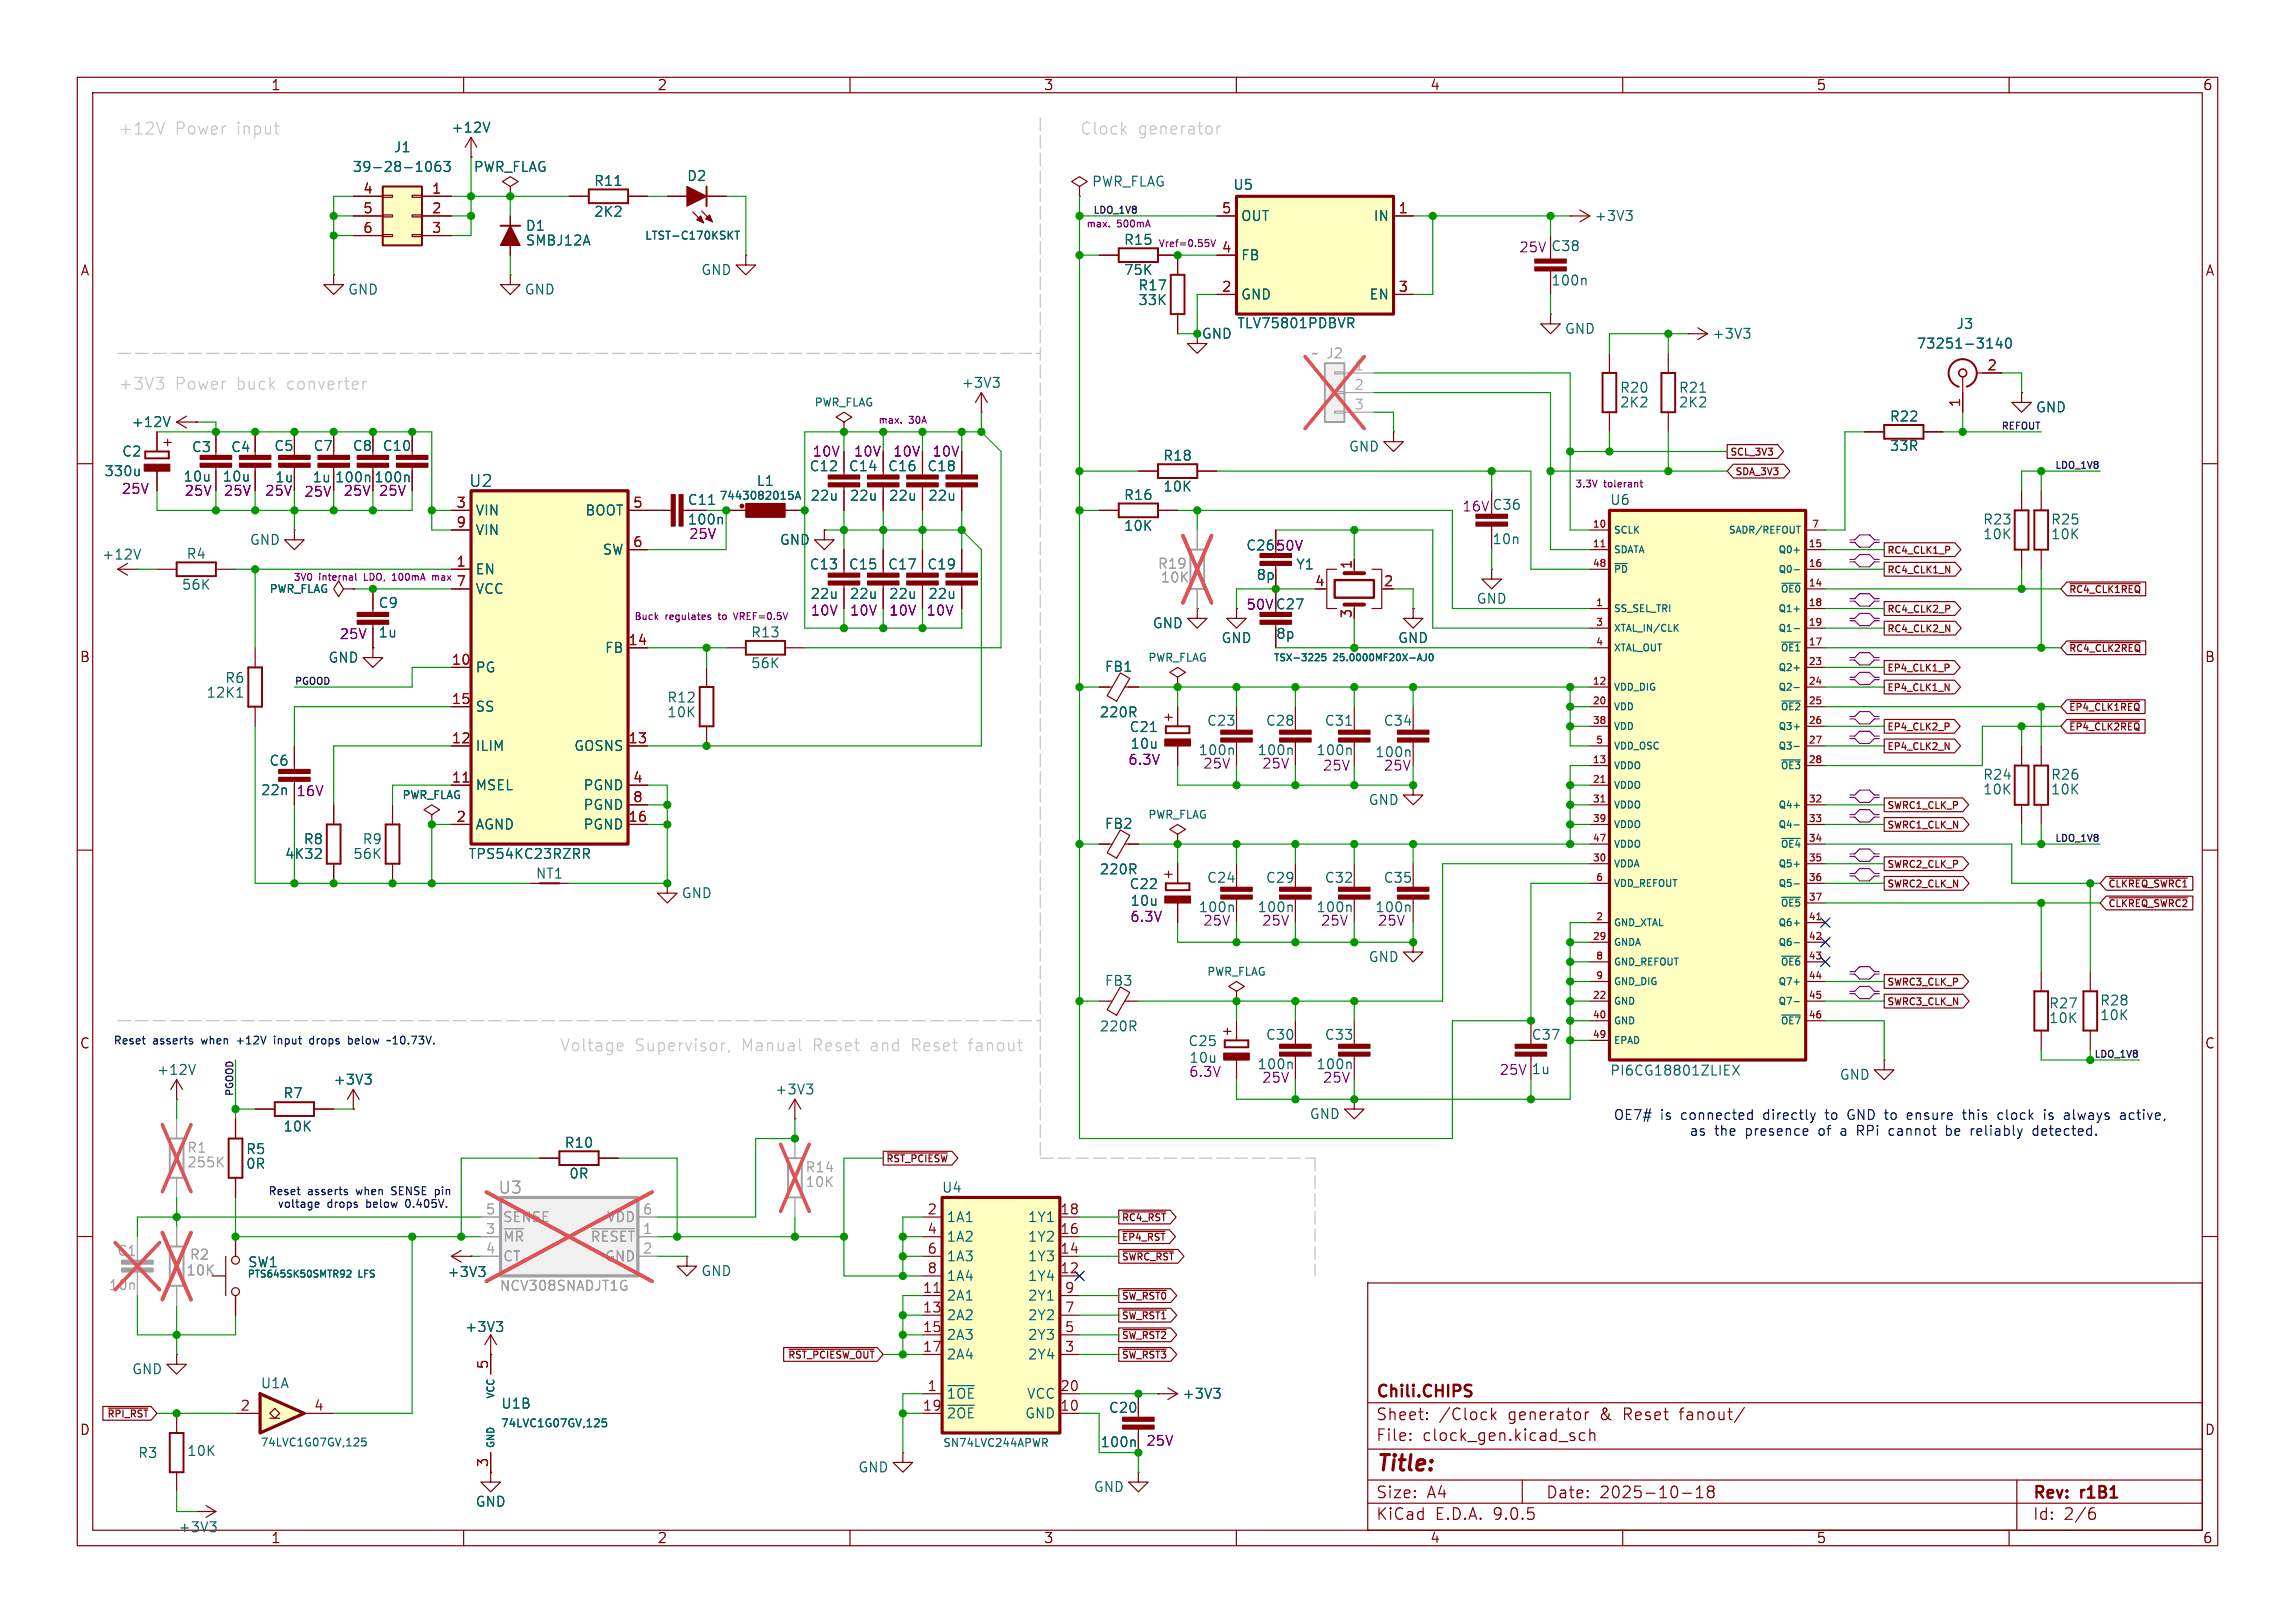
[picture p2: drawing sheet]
<svg xmlns="http://www.w3.org/2000/svg" width="297mm" height="210mm" viewBox="0 0 297 210" stroke-linecap="round" stroke-linejoin="round" font-family="sans-serif">
<defs><g id="words">
<text font-size="2.8" fill="#840000" x="178" y="190.9">Title:</text>
<g font-size="2.1" fill="#c2c2c2">
<text x="15.2" y="17.5">+12V</text>
<text x="22.6" y="17.5">Power</text>
<text x="30.7" y="17.5">input</text>
<text x="139.7" y="17.5">Clock</text>
<text x="147.3" y="17.5">generator</text>
<text x="15.2" y="50.6">+3V3</text>
<text x="22.6" y="50.6">Power</text>
<text x="30.7" y="50.6">buck</text>
<text x="37.3" y="50.6">converter</text>
<text x="72.4" y="136.1">Voltage</text>
<text x="82.1" y="136.1">Supervisor,</text>
<text x="96.1" y="136.1">Manual</text>
<text x="105.4" y="136.1">Reset</text>
<text x="113" y="136.1">and</text>
<text x="118.4" y="136.1">Reset</text>
<text x="126" y="136.1">fanout</text>
</g>
<text font-size="2.1" fill="#006464" x="60.6" y="63.2">U2</text>
<text font-size="2.1" fill="#989898" x="64.4" y="154.7">U3</text>
<g font-size="2.1" fill="#840000">
<text x="178" y="184">Sheet:</text>
<text x="178" y="181.2">Chili.CHIPS</text>
<text x="186.2" y="184">/Clock</text>
<text x="195.2" y="184">generator</text>
<text x="207.3" y="184">&amp;</text>
<text x="210.4" y="184">Reset</text>
<text x="217.9" y="184">fanout/</text>
<text x="178" y="186.7">File:</text>
<text x="184.1" y="186.7">clock_gen.kicad_sch</text>
<text x="178" y="196.9">KiCad</text>
<text x="178" y="194.1">Size:</text>
<text x="184.7" y="194.1">A4</text>
<text x="185.7" y="196.9">E.D.A.</text>
<text x="193.3" y="196.9">9.0.5</text>
<text x="200" y="194.1">Date:</text>
<text x="207" y="194.1">2025-10-18</text>
<text x="263" y="194.3">Rev:</text>
<text x="263" y="196.9">Id:</text>
<text x="267.1" y="196.9">2/6</text>
<text x="269.4" y="194.3">r1B1</text>
</g>
<g font-size="1.8" fill="#840000">
<text x="35" y="11.9">1</text>
<text x="85" y="11.9">2</text>
<text x="135" y="11.9">3</text>
<text x="185" y="11.9">4</text>
<text x="235" y="11.9">5</text>
<text x="285" y="11.9">6</text>
<text x="10.3" y="35.9">A</text>
<text x="285.3" y="35.9">A</text>
<text x="155.4" y="44">GND</text>
<text x="22.5" y="58" transform="rotate(-90 22.5 58)">+</text>
<text x="88.9" y="65.5">C11</text>
<text x="165.1" y="82.9">8p</text>
<text x="10.3" y="85.9">B</text>
<text x="285.3" y="85.9">B</text>
<text x="152" y="93.6" transform="rotate(-90 152 93.6)">+</text>
<text x="152" y="113.9" transform="rotate(-90 152 113.9)">+</text>
<text x="10.3" y="135.9">C</text>
<text x="159.6" y="134.2" transform="rotate(-90 159.6 134.2)">+</text>
<text x="285.3" y="135.9">C</text>
<text x="10.3" y="185.9">D</text>
<text x="285.3" y="185.9">D</text>
<text x="35" y="199.9">1</text>
<text x="85" y="199.9">2</text>
<text x="135" y="199.9">3</text>
<text x="185" y="199.9">4</text>
<text x="235" y="199.9">5</text>
<text x="285" y="199.9">6</text>
</g>
<g font-size="1.8" fill="#006464">
<text x="58.3" y="17.4">+12V</text>
<text x="45.6" y="22.5">39-28-1063</text>
<text x="50.9" y="19.9">J1</text>
<text x="61.2" y="22.5">PWR_FLAG</text>
<text x="88.8" y="23.6">D2</text>
<text x="76.8" y="24.3">R11</text>
<text x="76.8" y="28.3">2K2</text>
<text x="141.2" y="24.4">PWR_FLAG</text>
<text x="159.5" y="24.8">U5</text>
<text x="160.5" y="28.8">OUT</text>
<text x="177.7" y="28.8">IN</text>
<text x="206.3" y="28.8">+3V3</text>
<text x="68" y="30.1">D1</text>
<text x="68" y="32">SMBJ12A</text>
<text x="90.7" y="35.8">GND</text>
<text x="145.4" y="31.9">R15</text>
<text x="145.4" y="35.8">75K</text>
<text x="160.5" y="33.9">FB</text>
<text x="200.7" y="32.7">C38</text>
<text x="45" y="38.3">GND</text>
<text x="67.8" y="38.3">GND</text>
<text x="147.2" y="37.8">R17</text>
<text x="147.2" y="39.7">33K</text>
<text x="160.5" y="39">GND</text>
<text x="177.1" y="39">EN</text>
<text x="200.7" y="37.1">100n</text>
<text x="160" y="42.7">TLV75801PDBVR</text>
<text x="202.4" y="43.4">GND</text>
<text x="221.5" y="44">+3V3</text>
<text x="248" y="45.3">73251-3140</text>
<text x="253.1" y="42.8">J3</text>
<text x="124.4" y="50.4">+3V3</text>
<text x="209.6" y="51">R20</text>
<text x="209.6" y="52.9">2K2</text>
<text x="217.2" y="51">R21</text>
<text x="217.2" y="52.9">2K2</text>
<text x="263.4" y="53.6">GND</text>
<text x="15.7" y="59.3">C2</text>
<text x="16.9" y="55.5">+12V</text>
<text x="24.7" y="58.7">C3</text>
<text x="29.8" y="58.7">C4</text>
<text x="35.4" y="58.6">C5</text>
<text x="40.5" y="58.6">C7</text>
<text x="45.6" y="58.6">C8</text>
<text x="49.4" y="58.6">C10</text>
<text x="150.5" y="59.8">R18</text>
<text x="174.5" y="58.6">GND</text>
<text x="244.5" y="54.7">R22</text>
<text x="244.5" y="58.6">33R</text>
<text x="13.4" y="61.8">330u</text>
<text x="43.3" y="62.6">100n</text>
<text x="48.3" y="62.6">100n</text>
<text x="97.8" y="63.1">L1</text>
<text x="104.7" y="61.2">C12</text>
<text x="104.8" y="65">22u</text>
<text x="109.8" y="61.2">C14</text>
<text x="109.9" y="65">22u</text>
<text x="114.8" y="61.2">C16</text>
<text x="115" y="65">22u</text>
<text x="119.9" y="61.2">C18</text>
<text x="120" y="65">22u</text>
<text x="145.4" y="64.9">R16</text>
<text x="150.5" y="63.8">10K</text>
<text x="208.3" y="65.5">U6</text>
<text x="32.3" y="70.7">GND</text>
<text x="61.5" y="66.9">VIN</text>
<text x="61.5" y="69.4">VIN</text>
<text x="75.7" y="66.9">BOOT</text>
<text x="77.9" y="72">SW</text>
<text x="88.9" y="68.1">100n</text>
<text x="100.8" y="70.7">GND</text>
<text x="145.4" y="68.9">10K</text>
<text x="161.2" y="71.4">C26</text>
<text x="193" y="70.6">10n</text>
<text x="256.5" y="68.1">R23</text>
<text x="256.5" y="70">10K</text>
<text x="265.3" y="68.1">R25</text>
<text x="265.3" y="70">10K</text>
<text x="13.1" y="72.6">+12V</text>
<text x="23.5" y="76.5">56K</text>
<text x="24.1" y="72.5">R4</text>
<text x="61.5" y="74.5">EN</text>
<text x="61.5" y="77.1">VCC</text>
<text x="104.7" y="73.9">C13</text>
<text x="109.8" y="73.9">C15</text>
<text x="114.8" y="73.9">C17</text>
<text x="119.9" y="73.9">C19</text>
<text x="162.5" y="75.2">8p</text>
<text x="167.7" y="73.9">Y1</text>
<text x="48.9" y="78.9">C9</text>
<text x="48.9" y="82.7">1u</text>
<text x="97.1" y="82.7">R13</text>
<text x="149.1" y="81.5">GND</text>
<text x="158" y="83.4">GND</text>
<text x="180.8" y="83.4">GND</text>
<text x="191" y="78.3">GND</text>
<text x="29.1" y="88.6">R6</text>
<text x="42.4" y="86">GND</text>
<text x="61.5" y="87.2">PG</text>
<text x="78.2" y="84.7">FB</text>
<text x="97.1" y="86.7">56K</text>
<text x="142.9" y="87.1">FB1</text>
<text x="26.6" y="90.5">12K1</text>
<text x="61.5" y="92.3">SS</text>
<text x="86.3" y="91.1">R12</text>
<text x="86.3" y="93">10K</text>
<text x="142.2" y="93">220R</text>
<text x="146.1" y="94.9">C21</text>
<text x="156.1" y="94.1">C23</text>
<text x="163.7" y="94.1">C28</text>
<text x="171.4" y="94.1">C31</text>
<text x="179" y="94.1">C34</text>
<text x="34.8" y="99.3">C6</text>
<text x="61.5" y="97.4">ILIM</text>
<text x="74.2" y="97.4">GOSNS</text>
<text x="155" y="97.9">100n</text>
<text x="162.6" y="97.9">100n</text>
<text x="170.3" y="97.9">100n</text>
<text x="177.9" y="98.2">100n</text>
<text x="256.5" y="101.1">R24</text>
<text x="265.3" y="101.1">R26</text>
<text x="33.7" y="103.1">22n</text>
<text x="61.5" y="102.5">MSEL</text>
<text x="61.5" y="107.5">AGND</text>
<text x="75.4" y="102.5">PGND</text>
<text x="75.4" y="105">PGND</text>
<text x="75.4" y="107.5">PGND</text>
<text x="142.9" y="107.5">FB2</text>
<text x="177" y="104.4">GND</text>
<text x="256.5" y="103">10K</text>
<text x="265.3" y="103">10K</text>
<text x="36.8" y="111.4">4K32</text>
<text x="39.2" y="109.4">R8</text>
<text x="45.6" y="111.4">56K</text>
<text x="46.8" y="109.4">R9</text>
<text x="60.6" y="111.4">TPS54KC23RZRR</text>
<text x="69.3" y="113.9">NT1</text>
<text x="142.2" y="113.3">220R</text>
<text x="88.1" y="116.4">GND</text>
<text x="146.1" y="115.3">C22</text>
<text x="155" y="118.2">100n</text>
<text x="156.1" y="114.4">C24</text>
<text x="162.6" y="118.2">100n</text>
<text x="163.7" y="114.4">C29</text>
<text x="170.3" y="118.2">100n</text>
<text x="171.4" y="114.4">C32</text>
<text x="177.9" y="118.2">100n</text>
<text x="179" y="114.4">C35</text>
<text x="177" y="124.7">GND</text>
<text x="142.9" y="127.8">FB3</text>
<text x="265.1" y="130.7">R27</text>
<text x="271.7" y="130.3">R28</text>
<text x="142.2" y="133.7">220R</text>
<text x="153.7" y="135.6">C25</text>
<text x="163.7" y="134.8">C30</text>
<text x="171.4" y="134.8">C33</text>
<text x="198.1" y="134.8">C37</text>
<text x="265.1" y="132.6">10K</text>
<text x="271.7" y="132.2">10K</text>
<text x="20.2" y="139.3">+12V</text>
<text x="36.6" y="142.3">R7</text>
<text x="43.1" y="140.6">+3V3</text>
<text x="100.2" y="141.8">+3V3</text>
<text x="162.6" y="138.6">100n</text>
<text x="170.3" y="138.6">100n</text>
<text x="198.1" y="139.2">1u</text>
<text x="208.3" y="139.4">PI6CG18801ZLIEX</text>
<text x="238" y="139.9">GND</text>
<text x="31.8" y="149.5">R5</text>
<text x="36.6" y="146.6">10K</text>
<text x="73" y="148.7">R10</text>
<text x="169.4" y="145">GND</text>
<text x="31.8" y="151.4">0R</text>
<text x="73.6" y="152.7">0R</text>
<text x="121.8" y="154.5">U4</text>
<text x="122.4" y="158.3">1A1</text>
<text x="122.4" y="160.9">1A2</text>
<text x="132.9" y="158.3">1Y1</text>
<text x="132.9" y="160.9">1Y2</text>
<text x="32" y="164.2">SW1</text>
<text x="57.8" y="165.5">+3V3</text>
<text x="90.7" y="165.3">GND</text>
<text x="122.4" y="163.4">1A3</text>
<text x="122.4" y="166">1A4</text>
<text x="132.9" y="163.4">1Y3</text>
<text x="132.9" y="166">1Y4</text>
<text x="60.1" y="172.6">+3V3</text>
<text x="122.4" y="168.5">2A1</text>
<text x="122.4" y="171">2A2</text>
<text x="122.4" y="173.6">2A3</text>
<text x="132.9" y="168.5">2Y1</text>
<text x="132.9" y="171">2Y2</text>
<text x="132.9" y="173.6">2Y3</text>
<text x="17" y="178">GND</text>
<text x="33.7" y="179.8">U1A</text>
<text x="122.4" y="176.1">2A4</text>
<text x="132.9" y="176.1">2Y4</text>
<text x="64.8" y="182.5">U1B</text>
<text x="122.4" y="181.2">~{1OE}</text>
<text x="122.4" y="183.7">~{2OE}</text>
<text x="132.6" y="183.7">GND</text>
<text x="132.8" y="181.2">VCC</text>
<text x="143.4" y="183">C20</text>
<text x="152.9" y="181.2">+3V3</text>
<text x="17.8" y="188.9">R3</text>
<text x="24.1" y="188.6">10K</text>
<text x="111" y="190.7">GND</text>
<text x="142.3" y="187.5">100n</text>
<text x="61.5" y="195.2">GND</text>
<text x="141.5" y="193.3">GND</text>
<text x="23" y="198.5">+3V3</text>
</g>
<g font-size="1.8" fill="#a90000">
<text x="46.9" y="25.1">4</text>
<text x="46.9" y="27.7">5</text>
<text x="55.8" y="25.1">1</text>
<text x="55.8" y="27.7">2</text>
<text x="158" y="27.7">5</text>
<text x="180.9" y="27.7">1</text>
<text x="46.9" y="30.2">6</text>
<text x="55.8" y="30.2">3</text>
<text x="158" y="32.8">4</text>
<text x="158" y="37.8">2</text>
<text x="180.9" y="37.8">3</text>
<text x="253.7" y="52.8" transform="rotate(-90 253.7 52.8)">1</text>
<text x="257.1" y="48">2</text>
<text x="59" y="65.8">3</text>
<text x="81.8" y="65.8">5</text>
<text x="59" y="68.3">9</text>
<text x="81.8" y="70.9">6</text>
<text x="59" y="73.4">1</text>
<text x="59" y="75.9">7</text>
<text x="170.1" y="75.9">4</text>
<text x="175" y="73.7" transform="rotate(-90 175 73.7)">1</text>
<text x="179" y="75.9">2</text>
<text x="81.2" y="83.6">14</text>
<text x="175" y="80.1" transform="rotate(-90 175 80.1)">3</text>
<text x="58.4" y="86.1">10</text>
<text x="58.4" y="91.2">15</text>
<text x="58.4" y="96.3">12</text>
<text x="58.4" y="101.3">11</text>
<text x="81.2" y="96.3">13</text>
<text x="81.8" y="101.3">4</text>
<text x="59" y="106.4">2</text>
<text x="81.2" y="106.4">16</text>
<text x="81.8" y="103.9">8</text>
<text x="119.9" y="157.2">2</text>
<text x="119.9" y="159.8">4</text>
<text x="137.1" y="157.2">18</text>
<text x="137.1" y="159.8">16</text>
<text x="119.3" y="167.4">11</text>
<text x="119.9" y="162.3">6</text>
<text x="119.9" y="164.8">8</text>
<text x="137.1" y="162.3">14</text>
<text x="137.1" y="164.8">12</text>
<text x="137.7" y="167.4">9</text>
<text x="119.3" y="169.9">13</text>
<text x="119.3" y="172.5">15</text>
<text x="137.7" y="169.9">7</text>
<text x="137.7" y="172.5">5</text>
<text x="63.2" y="177.2" transform="rotate(-90 63.2 177.2)">5</text>
<text x="119.3" y="175">17</text>
<text x="137.7" y="175">3</text>
<text x="31" y="182.6">2</text>
<text x="40.6" y="182.6">4</text>
<text x="119.3" y="182.6">19</text>
<text x="119.9" y="180.1">1</text>
<text x="137.1" y="180.1">20</text>
<text x="137.1" y="182.6">10</text>
<text x="63.2" y="189.9" transform="rotate(-90 63.2 189.9)">3</text>
</g>
<g font-size="1.8" fill="#840084">
<text x="196.5" y="32.9">25V</text>
<text x="105.1" y="59.3">10V</text>
<text x="110.4" y="59.3">10V</text>
<text x="115.5" y="59.3">10V</text>
<text x="120.6" y="59.3">10V</text>
<text x="15.7" y="64.1">25V</text>
<text x="23.7" y="62.5">10u</text>
<text x="23.8" y="64.4">25V</text>
<text x="28.7" y="62.5">10u</text>
<text x="28.9" y="64.4">25V</text>
<text x="34.2" y="64.4">25V</text>
<text x="35.5" y="62.6">1u</text>
<text x="39.3" y="64.5">25V</text>
<text x="40.4" y="62.6">1u</text>
<text x="44.4" y="64.4">25V</text>
<text x="48.9" y="64.4">25V</text>
<text x="89.1" y="70">25V</text>
<text x="165" y="71.5">50V</text>
<text x="189.2" y="66.4">16V C36</text>
<text x="104.8" y="77.7">22u</text>
<text x="109.9" y="77.7">22u</text>
<text x="115" y="77.7">22u</text>
<text x="120" y="77.7">22u</text>
<text x="43.9" y="82.9">25V</text>
<text x="104.8" y="79.9">10V</text>
<text x="109.9" y="79.9">10V</text>
<text x="115" y="79.9">10V</text>
<text x="119.8" y="79.9">10V</text>
<text x="161.2" y="79.1">50V C27</text>
<text x="145.9" y="99.2">6.3V</text>
<text x="146.2" y="97.1">10u</text>
<text x="155.6" y="99.7">25V</text>
<text x="163.2" y="99.7">25V</text>
<text x="171.1" y="99.9">25V</text>
<text x="179" y="99.9">25V</text>
<text x="38.3" y="103.2">16V</text>
<text x="146.2" y="119.5">6.3V</text>
<text x="146.2" y="117.4">10u</text>
<text x="155.6" y="120">25V</text>
<text x="163.2" y="120">25V</text>
<text x="170.9" y="120">25V</text>
<text x="178.2" y="120">25V</text>
<text x="153.8" y="137.7">10u</text>
<text x="153.8" y="139.5">6.3V</text>
<text x="163.2" y="140.3">25V</text>
<text x="171.1" y="140.3">25V</text>
<text x="194" y="139.3">25V</text>
<text x="148.3" y="187.3">25V</text>
</g>
<g font-size="1.8" fill="#989898">
<text x="169.6" y="46.6">~ J2</text>
<text x="149.8" y="73.8">R19</text>
<text x="150.1" y="75.6">10K</text>
<text x="24.1" y="149.4">R1</text>
<text x="24.1" y="151.3">255K</text>
<text x="104.1" y="151.9">R14</text>
<text x="104.1" y="153.8">10K</text>
<text x="65" y="158.3">SENSE</text>
<text x="65" y="160.9">~{MR}</text>
<text x="76.3" y="160.9">~{RESET}</text>
<text x="78.5" y="158.3">VDD</text>
<text x="14" y="167.1">10n</text>
<text x="15.1" y="162.7">C1</text>
<text x="24" y="165.2">10K</text>
<text x="24.5" y="163.2">R2</text>
<text x="64.6" y="167.2">NCV308SNADJT1G</text>
<text x="65" y="163.4">CT</text>
<text x="78.2" y="163.4">GND</text>
</g>
<g font-size="1.8" fill="#aaa">
<text x="175.2" y="48">1</text>
<text x="175.2" y="50.5">2</text>
<text x="175.2" y="53.1">3</text>
<text x="62.8" y="157.2">5</text>
<text x="62.8" y="159.8">3</text>
<text x="83.1" y="157.2">6</text>
<text x="83.1" y="159.8">1</text>
<text x="62.8" y="162.3">4</text>
<text x="83.1" y="162.3">2</text>
</g>
<g font-size="1.8" fill="#000084">
<text x="208.8" y="145.1">OE7#</text>
<text x="214.9" y="145.1">is</text>
<text x="217.7" y="145.1">connected</text>
<text x="218.6" y="147.2">as</text>
<text x="221.9" y="147.2">the</text>
<text x="226" y="147.2">presence</text>
<text x="228.5" y="145.1">directly</text>
<text x="235.7" y="147.2">of</text>
<text x="236.8" y="145.1">to</text>
<text x="238.7" y="147.2">a</text>
<text x="239.8" y="145.1">GND to</text>
<text x="241" y="147.2">RPi</text>
<text x="245.4" y="147.2">cannot</text>
<text x="247.9" y="145.1">ensure</text>
<text x="252.9" y="147.2">be</text>
<text x="255.4" y="145.1">this</text>
<text x="256.3" y="147.2">reliably</text>
<text x="260.1" y="145.1">clock</text>
<text x="264.6" y="147.2">detected.</text>
<text x="266.2" y="145.1">is</text>
<text x="269" y="145.1">always</text>
<text x="276.5" y="145.1">active,</text>
</g>
<g font-size="1.4" fill="#006464">
<text x="83.4" y="31.2">LTST-C170KSKT</text>
<text x="105.3" y="52.8">PWR_FLAG</text>
<text x="93" y="64.9">7443082015A</text>
<text x="34.8" y="76.9">PWR_FLAG</text>
<text x="148.5" y="85.8">PWR_FLAG</text>
<text x="52" y="103.6">PWR_FLAG</text>
<text x="148.5" y="106.1">PWR_FLAG</text>
<text x="156.1" y="126.5">PWR_FLAG</text>
<text x="64.7" y="184.9">74LVC1G07GV,125</text>
<text x="33.6" y="187.4">74LVC1G07GV,125</text>
<text x="122" y="187.4">SN74LVC244APWR</text>
</g>
<g font-size="1.4" fill="#000084">
<text x="14.6" y="135.4">Reset</text>
<text x="19.8" y="135.4">asserts</text>
<text x="26.3" y="135.4">when</text>
<text x="31.1" y="135.4">+12V</text>
<text x="36.2" y="135.4">input</text>
<text x="41" y="135.4">drops</text>
<text x="46.3" y="135.4">below</text>
<text x="51.6" y="135.4">~10.73V.</text>
<text x="34.6" y="154.9">Reset</text>
<text x="39.8" y="154.9">asserts</text>
<text x="46.3" y="154.9">when</text>
<text x="51.1" y="154.9">SENSE</text>
<text x="57" y="154.9">pin</text>
<text x="35.8" y="156.5">voltage</text>
<text x="42.4" y="156.5">drops</text>
<text x="47.6" y="156.5">below</text>
<text x="52.9" y="156.5">0.405V.</text>
</g>
<g font-size="1.2" fill="#840084">
<text x="140.5" y="29.6">max.</text>
<text x="144.6" y="29.6">500mA</text>
<text x="149.8" y="32.2">Vref=0.55V</text>
<text x="113.6" y="55">max.</text>
<text x="117.7" y="55">30A</text>
<text x="203.8" y="63.3">3.3V</text>
<text x="207.6" y="63.3">tolerant</text>
<text x="47.4" y="75.4">LDO,</text>
<text x="51.3" y="75.4">100mA</text>
<text x="56.8" y="75.4">max</text>
<text x="82" y="80.4">Buck</text>
<text x="86.1" y="80.4">regulates</text>
<text x="93.3" y="80.4">to</text>
<text x="95.5" y="80.4">VREF=0.5V</text>
</g>
<g font-size="1.2" fill="#0f0f0f">
<text x="141.4" y="27.7">LDO_1V8</text>
<text x="258.9" y="55.6">REFOUT</text>
<text x="265.8" y="60.7">LDO_1V8</text>
<text x="38.1" y="88.7">PGOOD</text>
<text x="265.8" y="109">LDO_1V8</text>
<text x="270.9" y="136.9">LDO_1V8</text>
<text x="30.2" y="142" transform="rotate(-90 30.2 142)">PGOOD</text>
</g>
<g font-size="1.2" fill="#840000">
<text x="223.9" y="59.2">SCL_3V3</text>
<text x="224.5" y="61.7">SDA_3V3</text>
<text x="244.2" y="71.9">RC4_CLK1_P</text>
<text x="244.2" y="74.4">RC4_CLK1_N</text>
<text x="267.7" y="76.9">~{RC4_CLK1REQ}</text>
<text x="244.2" y="82">RC4_CLK2_N</text>
<text x="244.2" y="79.5">RC4_CLK2_P</text>
<text x="244.2" y="89.6">EP4_CLK1_N</text>
<text x="244.2" y="87.1">EP4_CLK1_P</text>
<text x="267.7" y="84.6">~{RC4_CLK2REQ}</text>
<text x="244.2" y="94.7">EP4_CLK2_P</text>
<text x="267.7" y="92.2">~{EP4_CLK1REQ}</text>
<text x="267.7" y="94.7">~{EP4_CLK2REQ}</text>
<text x="244.2" y="97.3">EP4_CLK2_N</text>
<text x="244.2" y="107.4">SWRC1_CLK_N</text>
<text x="244.2" y="104.9">SWRC1_CLK_P</text>
<text x="244.2" y="112.5">SWRC2_CLK_P</text>
<text x="244.2" y="115">SWRC2_CLK_N</text>
<text x="272.8" y="117.6">~{CLKREQ_SWRC2}</text>
<text x="272.8" y="115">~{CLKREQ_SWRC1}</text>
<text x="244.2" y="130.3">SWRC3_CLK_N</text>
<text x="244.2" y="127.7">SWRC3_CLK_P</text>
<text x="114.6" y="150.6">~{RST_PCIESW}</text>
<text x="145.1" y="158.2">~{RC4_RST}</text>
<text x="145.1" y="160.8">~{EP4_RST}</text>
<text x="145.1" y="163.3">~{SWRC_RST}</text>
<text x="145.1" y="170.9">~{SW_RST1}</text>
<text x="145.1" y="173.5">~{SW_RST2}</text>
<text x="145.1" y="168.4">~{SW_RST0}</text>
<text x="101.8" y="176">~{RST_PCIESW_OUT}</text>
<text x="145.1" y="176">~{SW_RST3}</text>
<text x="13.7" y="183.6">~{RPI_RST}</text>
</g>
<g font-size="1.2" fill="#a90000">
<text x="206" y="68.3">10</text>
<text x="206" y="70.9">11</text>
<text x="234" y="70.9">15</text>
<text x="234.4" y="68.3">7</text>
<text x="206" y="73.4">48</text>
<text x="234" y="73.4">16</text>
<text x="234" y="75.9">14</text>
<text x="206.4" y="78.5">1</text>
<text x="206.4" y="81">3</text>
<text x="206.4" y="83.6">4</text>
<text x="234" y="78.5">18</text>
<text x="234" y="81">19</text>
<text x="234" y="83.6">17</text>
<text x="206" y="88.6">12</text>
<text x="234" y="86.1">23</text>
<text x="234" y="88.6">24</text>
<text x="206" y="91.2">20</text>
<text x="206" y="93.7">38</text>
<text x="234" y="91.2">25</text>
<text x="234" y="93.7">26</text>
<text x="206" y="98.8">13</text>
<text x="206" y="101.3">21</text>
<text x="206.4" y="96.3">5</text>
<text x="234" y="96.3">27</text>
<text x="234" y="98.8">28</text>
<text x="206" y="103.9">31</text>
<text x="206" y="106.4">39</text>
<text x="234" y="103.9">32</text>
<text x="234" y="106.4">33</text>
<text x="206" y="109">47</text>
<text x="206" y="111.5">30</text>
<text x="234" y="109">34</text>
<text x="234" y="111.5">35</text>
<text x="206.4" y="114">6</text>
<text x="206.4" y="119.1">2</text>
<text x="234" y="114">36</text>
<text x="234" y="116.6">37</text>
<text x="234" y="119.1">41</text>
<text x="206" y="121.7">29</text>
<text x="206.4" y="124.2">8</text>
<text x="234" y="121.7">42</text>
<text x="234" y="124.2">43</text>
<text x="206" y="129.3">22</text>
<text x="206" y="131.8">40</text>
<text x="206.4" y="126.7">9</text>
<text x="234" y="126.7">44</text>
<text x="234" y="129.3">45</text>
<text x="234" y="131.8">46</text>
<text x="206" y="134.4">49</text>
</g>
<g font-size="1.2" fill="#006464">
<text x="208.8" y="69.3">SCLK</text>
<text x="208.8" y="71.8">SDATA</text>
<text x="223.6" y="69.3">SADR/REFOUT</text>
<text x="230" y="71.8">Q0+</text>
<text x="37.9" y="75.4">3V0</text>
<text x="41.3" y="75.4">internal</text>
<text x="208.8" y="74.3">~{PD}</text>
<text x="230" y="74.3">Q0-</text>
<text x="230.3" y="76.9">~{OE0}</text>
<text x="208.8" y="79.4">SS_SEL_TRI</text>
<text x="208.8" y="82">XTAL_IN/CLK</text>
<text x="230" y="79.4">Q1+</text>
<text x="230" y="82">Q1-</text>
<text x="164.7" y="85.8">TSX-3225</text>
<text x="172.6" y="85.8">25.0000MF20X-AJ0</text>
<text x="208.8" y="84.5">XTAL_OUT</text>
<text x="208.8" y="89.6">VDD_DIG</text>
<text x="230" y="87">Q2+</text>
<text x="230" y="89.6">Q2-</text>
<text x="230.3" y="84.5">~{OE1}</text>
<text x="208.8" y="92.1">VDD</text>
<text x="208.8" y="94.7">VDD</text>
<text x="230" y="94.7">Q3+</text>
<text x="230.3" y="92.1">~{OE2}</text>
<text x="208.8" y="97.2">VDD_OSC</text>
<text x="208.8" y="99.7">VDDO</text>
<text x="230" y="97.2">Q3-</text>
<text x="230.3" y="99.7">~{OE3}</text>
<text x="208.8" y="102.3">VDDO</text>
<text x="208.8" y="104.8">VDDO</text>
<text x="208.8" y="107.4">VDDO</text>
<text x="230" y="104.8">Q4+</text>
<text x="230" y="107.4">Q4-</text>
<text x="208.8" y="109.9">VDDO</text>
<text x="208.8" y="112.4">VDDA</text>
<text x="230" y="112.4">Q5+</text>
<text x="230.3" y="109.9">~{OE4}</text>
<text x="208.8" y="115">VDD_REFOUT</text>
<text x="230" y="115">Q5-</text>
<text x="230.3" y="117.5">~{OE5}</text>
<text x="208.8" y="120.1">GND_XTAL</text>
<text x="208.8" y="122.6">GNDA</text>
<text x="208.8" y="125.1">GND_REFOUT</text>
<text x="230" y="120.1">Q6+</text>
<text x="230" y="122.6">Q6-</text>
<text x="230.3" y="125.1">~{OE6}</text>
<text x="208.8" y="127.7">GND_DIG</text>
<text x="208.8" y="130.2">GND</text>
<text x="230" y="127.7">Q7+</text>
<text x="230" y="130.2">Q7-</text>
<text x="208.8" y="132.8">GND</text>
<text x="208.8" y="135.3">EPAD</text>
<text x="230.3" y="132.8">~{OE7}</text>
<text x="31.9" y="165.5">PTS645SK50SMTR92</text>
<text x="46.4" y="165.5">LFS</text>
<text x="64.2" y="181.1" transform="rotate(-90 64.2 181.1)">VCC</text>
<text x="64.2" y="187.5" transform="rotate(-90 64.2 187.5)">GND</text>
</g>
</g></defs>
<g fill="none" stroke="#840000" stroke-width=".15">
<path d="M10 10h277v190h-277zM12 12h273v186h-273zM60 10v2M110 10v2M160 10v2M210 10v2M260 10v2M48.3 55.9v2.5M109.2 54.6l1-.6-1-.7-1 .7 1 .6v1.3M109.2 55.9h.1M10 60h2M48.3 60.5v3"/>
<path d="M285 60h2M38.1 96.5v3.1M10 110h2M38.1 101.1v3M43.2 104.1v2.6M43.2 111.8v2.5M50.8 104.1v2.6M50.8 111.8v2.5M55.9 105.4l1-.6-1-.7-1 .7 1 .6v1.3M55.9 106.7h.1M285 110h2M33 143.5h2.6"/>
<path d="M40.6 143.5h2.6M45.7 143.5h.1M45.7 141l-.7 1.2M45.7 141l.8 1.2M45.7 141v2.5M69.8 149.9h2.6M77.5 149.9h2.5M10 160h2M58.4 162.6l1.3 .7M58.4 162.6h2.6M59.7 161.8l-1.3 .8M61 162.6h.1"/>
<path d="M177 166h108v32h-108zM285 160h2M60 198v2M110 198v2M160 198v2M177 194.5h108M177 191.5h108M177 187.5h108M177 181.5h108M182.5 186.3h.1l-.1 .1M182.5 186.3v.1M182.5 185.5v.1"/>
<path d="M182.5 185.5h.1l-.1 .1M184.7 183.6v.1M184.7 183.6h-.1l.1 .1M184.7 182.8v.1M184.7 182.8h-.1l.1 .1M193 182.2v1.5M193.2 183.1l.4 .6M193.6 182.7l-.6 .6M197 191.5v3M205.1 185.5l-.4-.1-.3 .3v.4l.1 .2 .2 .1 .4-.1M205.2 182.7v1M205.6 182.7a.38 .38 0 0 0-.4 .3"/>
<path d="M205.7 185.5a.37 .37 0 0 1 .7 .1v.8M205.7 184.9v1.5M210 198v2M217.7 193.2h1.2M219.5 193.8h.9M219.5 192.7l.5-.4v1.5M221.2 192.9l-.2 .3v.5l.2 .1 .5-.1 .1-.2-.1-.4-.2-.2M221.2 192.9h-.1a.31 .31 0 0 1-.1-.4 .31 .31 0 0 1 .2-.2l.5 .1a.31 .31 0 0 1 .1 .3 .31 .31 0 0 1-.3 .2M221.2 192.9h.3M225.7 182.1l-1.2 2M260 198v2M261 191.5v6.5"/>
<path d="M270.6 195.7h.4l.2 .3-.1 .5-.2 .1h-.3M271 195.1l-.4 .1"/>
</g>
<path d="M189.8 179.2l.6 .1M190.1 180a.36 .36 0 0 1 .3 .3 .36 .36 0 0 1-.3 .4" fill="none" stroke="#840000" stroke-width=".3"/>
<g fill="#840000" stroke="#840000" stroke-width=".15">
<path d="M46.2 59.9h4.1v.6h-4.1z"/>
<path d="M46.2 58.9h4.1v.5h-4.1z"/>
<path d="M36.1 99.6h4v.5h-4z"/>
<path d="M36.1 100.6h4v.5h-4z"/>
</g>
<path d="M47.7 61.5l.1 .2v.6M41.6 110l-.1 .3-.7 .8h.8M47.2 139h.8l-.4 .5M47.8 139.5l.2 .2v.3l-.2 .3M62 163.9h.8l-.5 .5M62.5 164.4l.3 .2v.3l-.3 .3" fill="none" stroke="#006464" stroke-width=".15"/>
<path d="M42.3 106.7h1.8v5.1h-1.8zM49.9 106.7h1.8v5.1h-1.8zM35.6 142.6h5v1.8h-5zM72.4 149h5.1v1.7h-5.1z" fill="none" stroke="#840000" stroke-width=".25"/>
<path d="M64.8 154.9h17.7v10.2h-17.7z" fill="#f0f0f0"/>
<path d="M64.8 154.9h17.7v10.2h-17.7z" fill="none" stroke="#a1a1a1" stroke-width=".41"/>
<path d="M62.2 157.5h2.6M82.5 157.5h2.6M62.2 160h2.6M62.2 162.6h2.6M82.5 160h2.6M82.5 162.6h2.6" fill="none" stroke="#a1a1a1" stroke-width=".15"/>
<path d="M76.6 159h5.5M80.9 166.4h.2v.4l-.2 .1M80.9 165.7h.1" fill="none" stroke="#989898" stroke-width=".15"/>
<path d="M62.9 154.2l21.5 11.6M84.4 154.2l-21.5 11.6" fill="none" stroke="#e65255" stroke-width=".46"/>
<g fill="none" stroke="#840000" stroke-width=".15">
<path d="M208.3 45.7v2.6M208.3 53.3v2.6M215.9 45.7v2.6M215.9 53.3v2.6M218.4 43.2h.1M218.4 43.2h2.6M219.7 42.4l1.3 .8M221 43.2l-1.3 .7M20.3 73.7h2.6M27.9 73.7h2.6M44.4 76.2l-.6-1-.6 1 .6 1 .6-1h1.3M45.7 76.2h.1"/>
<path d="M48.3 76.2v3M33 83.8v2.6M33 91.4v2.6M48.3 83.8v1.3h-1.3l1.3 1.3 1.2-1.3h-1.2M48.3 83.8h.1M48.3 80.8v3M68.6 114.3h5.1"/>
</g>
<path d="M207.4 48.3h1.8v5h-1.8zM215 48.3h1.8v5h-1.8zM22.9 72.8h5v1.7h-5zM32.1 86.4h1.8v5h-1.8z" fill="none" stroke="#840000" stroke-width=".25"/>
<path d="M220 50.7h.7M225.7 42.5h.8l-.5 .5M226.2 43l.3 .2v.3l-.3 .3M30.7 90.2h.7" fill="none" stroke="#006464" stroke-width=".15"/>
<g fill="#840000" stroke="#840000" stroke-width=".15">
<path d="M46.2 80.3h4.1v.5h-4.1z"/>
<path d="M46.2 79.2h4.1v.6h-4.1z"/>
</g>
<path d="M49.5 24.1h5.1v7.7h-5.1z" fill="#ffffc2"/>
<path d="M49.5 24.1h5.1v7.7h-5.1zM260.7 66h1.8v5.1h-1.8zM263.3 66h1.7v5.1h-1.7z" fill="none" stroke="#840000" stroke-width=".25"/>
<g fill="none" stroke="#840000" stroke-width=".15">
<path d="M45.7 25.4h3.8M45.7 27.9h3.8M45.7 30.5h3.8M49.5 25.3h1.3v.2h-1.3zM49.5 27.8h1.3v.3h-1.3zM49.5 30.4h1.3v.2h-1.3zM53.3 25.3h1.3v.2h-1.3zM53.3 27.8h1.3v.3h-1.3zM53.3 30.4h1.3v.2h-1.3zM54.6 25.4h3.8M54.6 27.9h3.8M54.6 30.5h3.8"/>
<path d="M83.8 66h3.1M261.6 63.5v2.5M261.6 71.1v2.6M264.2 63.5v2.5M264.2 71.1v2.6"/>
</g>
<path d="M55.2 21.1l.1-.1 .2-.1a.79 .79 0 0 1 0 1.3l-.2-.1-.1-.2M56.9 20.9a.5 .5 0 0 0-.6 .5v.5l.1 .2 .4 .1 .2-.2v-.4l-.1-.2h-.4l-.2 .2M57.5 20.9h.7l-.4 .5a.34 .34 0 0 1 .4 .2v.3l-.1 .2-.5 .1-.1-.2M91.7 65.3h.8M93.3 67l.2 .1v.7" fill="none" stroke="#006464" stroke-width=".15"/>
<g fill="#840000" stroke="#840000" stroke-width=".15">
<path d="M87.9 64h.5v4.1h-.5z"/>
<path d="M86.9 64h.5v4.1h-.5z"/>
</g>
<path d="M160 25.4h20.3v15.2h-20.3z" fill="#ffffc2"/>
<path d="M160 25.4h20.3v15.2h-20.3z" fill="none" stroke="#840000" stroke-width=".4"/>
<g fill="none" stroke="#840000" stroke-width=".15">
<path d="M157.5 27.9h2.5M157.5 38.1h2.5M157.5 33h2.5M180.3 27.9h2.6M180.3 38.1h2.6M124.5 58.4v3.1M124.5 63v3M94 83.8h2.5M101.6 83.8h2.5M198.1 132.1v2.5M198.1 136.7v3M243.8 137.2v1.2h-1.2l1.2 1.3 1.3-1.3h-1.3"/>
<path d="M243.8 137.2h.1M27.4 165.1h1.8M29.2 162.6v5M30.5 160v2.6M30.5 167.6v2.6M22.9 182.9v2.5M22.9 190.5v2.5"/>
<circle cx="30.5" cy="167.1" r=".51"/>
<circle cx="30.5" cy="163.1" r=".51"/>
</g>
<path d="M174.5 41.1h.4a.34 .34 0 0 1 .3 .4 .34 .34 0 0 1-.3 .3h-.4M174.8 41.8l.4 .6M44.9 164.4h.3l.2 .2-.5 .6h.5" fill="none" stroke="#006464" stroke-width=".15"/>
<g fill="#840000" stroke="#840000" stroke-width=".15">
<path d="M122.4 61.5h4.1v.5h-4.1z"/>
<path d="M122.4 62.5h4.1v.5h-4.1z"/>
<path d="M196.1 136.1h4.1v.6h-4.1z"/>
<path d="M196.1 135.1h4.1v.5h-4.1z"/>
</g>
<path d="M96.5 82.9h5.1v1.8h-5.1zM22 185.4h1.7v5.1h-1.7z" fill="none" stroke="#840000" stroke-width=".25"/>
<path d="M61 63.5h20.3v45.7h-20.3z" fill="#ffffc2"/>
<path d="M61 63.5h20.3v45.7h-20.3z" fill="none" stroke="#840000" stroke-width=".41"/>
<g fill="none" stroke="#840000" stroke-width=".15">
<path d="M61 17.8l.7 1.3M61 17.8l-.8 1.3M61 17.8v2.5M61 20.3h.1M66 35.6v1.2h1.3l-1.3 1.3-1.2-1.3h1.2M66 35.6h.1M66 27.9v5.1M53.3 55.9v3M109.2 58.4v3.1M114.3 58.4v3.1M119.4 58.4v3.1M53.3 60.5v3"/>
<path d="M58.4 66h2.6M58.4 68.6h2.6M58.4 73.7h2.6M58.4 76.2h2.6M81.3 66h2.5M81.3 71.1h2.5M94 66h2.5M101.6 66h2.5M106.7 68.6v1.3h-1.3l1.3 1.2 1.2-1.2h-1.2M106.7 68.6h.1M109.2 63v3M109.2 71.1v3.1"/>
<path d="M109.2 75.7v3M114.3 63v3M114.3 71.1v3.1M114.3 75.7v3M119.4 63v3M119.4 71.1v3.1M119.4 75.7v3M124.5 71.1v3.1M124.5 75.7v3M165.1 76.2v2.5M171.4 76.2h.3M173 73.7h-1.3v5h1.3"/>
<path d="M175.3 72.4v1.3M175.3 78.2v.5M177.5 73.7h1.3v5h-1.3M58.4 86.4h2.6M58.4 91.4h2.6M58.4 96.5h2.6M81.3 96.5h2.5M81.3 83.8h2.5M91.4 86.4v2.5M91.4 94v2.5M160 91.4v3.1M160 96v3.1"/>
<path d="M165.1 80.8v.5M167.6 91.4v3.1M167.6 96v3.1M175.3 91.4v3.1M175.3 96v3.1M182.9 91.4v3.1M182.9 96v3.1M58.4 101.6h2.6M58.4 106.7h2.6M81.3 101.6h2.5M81.3 106.7h2.5M81.3 104.1h2.5"/>
<path d="M86.4 114.3v1.3h1.2l-1.2 1.2-1.3-1.2h1.3M86.4 114.3h.1M160 111.8v3M160 116.3v3.1M167.6 111.8v3M167.6 116.3v3.1M175.3 111.8v3M175.3 116.3v3.1M182.9 101.6v1.3h-1.3l1.3 1.2 1.2-1.2h-1.2M182.9 101.6h.1M182.9 111.8v3M182.9 116.3v3.1"/>
<path d="M22.9 139.7l-.8 1.3M22.9 139.7l.7 1.3M22.9 139.7v2.5M160 128.3l1-.7-1-.6-1 .6 1 .7v1.2M160 129.5h.1M160 132.1v2.5M160 137.2v2.5M167.6 132.1v3M167.6 136.7v3M175.3 132.1v3M175.3 136.7v3M182.9 121.9v1.3h-1.3l1.3 1.3 1.2-1.3h-1.2"/>
<path d="M182.9 121.9h.1M264.2 125.7v2.6M264.2 133.4v2.5M270.5 125.7v2.6M270.5 133.4v2.5M22.9 142.2h.1M102.9 144.8h.1M102.9 142.2l-.8 1.3M102.9 142.2l.7 1.3M102.9 142.2v2.6M175.3 142.2v1.3h-1.3l1.3 1.3 1.2-1.3h-1.2M175.3 142.2h.1"/>
<path d="M22.9 175.3v1.2h-1.3l1.3 1.3 1.2-1.3h-1.2M22.9 175.3h.1M63.5 175.3v2.5M88.9 162.6v1.2h1.3l-1.3 1.3-1.3-1.3h1.3M88.9 162.6h.1M25.4 195.6h.1M25.4 195.6h2.5M26.7 194.8l1.2 .8M27.9 195.6l-1.2 .7M63.5 188v2.5M116.8 188v1.2h-1.2l1.2 1.3 1.3-1.3h-1.3M116.8 188h.1"/>
</g>
<path d="M59.9 101.2h.8" fill="none" stroke="#a90000" stroke-width=".15"/>
<g fill="none" stroke="#006464" stroke-width=".15">
<path d="M63.4 15.8l-.4 1.3M52.7 61.5l.2 .2v.6M102.1 63.6h.5M102.2 64h.2l.2 .2v.3l-.4 .1M102.9 64.6l.4-1 .3 1M103 64.3h.5M159.4 96.8l.2 .2v.6M167 96.8l.2 .2v.6M170.2 85.5h.5M170.7 84.7v.3M171.5 84.6h-.4v.4l.1-.1 .3 .1 .1 .1-.1 .3-.1 .1-.3-.1M174.2 93.8h.7"/>
<path d="M174.7 96.8l.1 .2v.6M182.3 97.1l.2 .1v.7M183.7 84.6l.3 .9M184.6 84.6l-.1 .8-.3 .1M185.1 84.6h.1a.47 .47 0 0 1 .3 .4 .47 .47 0 0 1-.3 .5 .59 .59 0 0 1-.1-.9zM75.5 109.8h.5a.34 .34 0 0 1 .3 .3 .34 .34 0 0 1-.3 .4h-.5M75.8 110.5l.5 .6M159.4 117.1l.2 .2v.7M167 117.1l.2 .2v.7M174.7 117.1l.1 .2v.7M182.3 117.1l.2 .2v.7M25.3 137.7l-.4 1.3"/>
<path d="M167 137.4l.2 .2v.7M174.7 137.4l.1 .2v.7M104.4 140.3h.8l-.5 .5M104.9 140.8l.3 .2v.3l-.3 .2M27.2 196.9h.8l-.5 .5M27.7 197.4l.3 .2v.3l-.3 .3M78.5 183.6h-.5l-.1 .5 .2-.1h.3l.1 .2v.3l-.2 .1-.4-.1"/>
</g>
<path d="M64.8 29.2h2.5M90.6 88.9h1.7v5.1h-1.7zM158.5 134.6h3v.9h-3zM263.3 128.3h1.7v5.1h-1.7zM269.6 128.3h1.8v5.1h-1.8z" fill="none" stroke="#840000" stroke-width=".25"/>
<g fill="#840000" stroke="#840000" stroke-width=".15">
<path d="M107.2 61.5h4.1v.5h-4.1z"/>
<path d="M107.2 62.5h4.1v.5h-4.1z"/>
<path d="M163.1 79.2h4v.6h-4z"/>
<path d="M163.1 80.3h4v.5h-4z"/>
<path d="M173.2 136.1h4.1v.6h-4.1z"/>
<path d="M173.2 135.1h4.1v.5h-4.1z"/>
<path d="M165.6 115.8h4.1v.5h-4.1z"/>
<path d="M165.6 114.8h4.1v.5h-4.1z"/>
<path d="M117.3 74.2h4.1v.5h-4.1z"/>
<path d="M117.3 75.2h4.1v.5h-4.1z"/>
<path d="M107.2 74.2h4.1v.5h-4.1z"/>
<path d="M107.2 75.2h4.1v.5h-4.1z"/>
<path d="M112.3 74.2h4v.5h-4z"/>
<path d="M112.3 75.2h4v.5h-4z"/>
<path d="M122.4 74.2h4.1v.5h-4.1z"/>
<path d="M122.4 75.2h4.1v.5h-4.1z"/>
<path d="M158.4 136.3h3.3v.9h-3.3z"/>
<path d="M165.6 136.1h4.1v.6h-4.1z"/>
<path d="M165.6 135.1h4.1v.5h-4.1z"/>
<path d="M117.3 61.5h4.1v.5h-4.1z"/>
<path d="M117.3 62.5h4.1v.5h-4.1z"/>
<path d="M112.3 61.5h4v.5h-4z"/>
<path d="M112.3 62.5h4v.5h-4z"/>
<path d="M158 115.8h4.1v.5h-4.1z"/>
<path d="M158 114.8h4.1v.5h-4.1z"/>
<path d="M180.8 115.8h4.1v.5h-4.1z"/>
<path d="M180.8 114.8h4.1v.5h-4.1z"/>
<path d="M173.2 115.8h4.1v.5h-4.1z"/>
<path d="M173.2 114.8h4.1v.5h-4.1z"/>
<path d="M96.5 65.2h5.1v1.7h-5.1z"/>
<path d="M173.2 95.5h4.1v.5h-4.1z"/>
<path d="M173.2 94.5h4.1v.5h-4.1z"/>
<path d="M66 29.2l1.3 2.6h-2.5z"/>
<path d="M180.8 95.5h4.1v.5h-4.1z"/>
<path d="M180.8 94.5h4.1v.5h-4.1z"/>
<path d="M158 95.5h4.1v.5h-4.1z"/>
<path d="M158 94.5h4.1v.5h-4.1z"/>
<path d="M165.6 95.5h4.1v.5h-4.1z"/>
<path d="M165.6 94.5h4.1v.5h-4.1z"/>
<path d="M51.3 59.9h4.1v.6h-4.1z"/>
<path d="M51.3 58.9h4.1v.5h-4.1z"/>
<circle cx="96" cy="65.5" r=".23"/>
</g>
<path d="M174 74.2h2.5M174 78.2h2.5" fill="none" stroke="#840000" stroke-width=".51"/>
<path d="M172.7 75.1h5.1v2.2h-5.1z" fill="none" stroke="#840000" stroke-width=".3"/>
<path d="M102 149.9h1.8v5h-1.8z" fill="none" stroke="#a1a1a1" stroke-width=".25"/>
<path d="M102.9 147.3v2.6M102.9 154.9v2.6" fill="none" stroke="#a1a1a1" stroke-width=".15"/>
<path d="M101 148.1l3.7 8.6M104.7 148.1l-3.7 8.6" fill="none" stroke="#e65255" stroke-width=".46"/>
<path d="M33.7 180.3l5.7 2.6-5.7 2.5z" fill="#ffffc2"/>
<g fill="none" stroke="#840000" stroke-width=".15">
<path d="M66 24.1l1.1-.6-1.1-.6-1 .6 1 .6v1.3M66 25.4h.1M73.7 25.4h2.5M81.3 25.4h2.5M86.4 25.4h7.6M89.7 27.4l1.4 1.4M90.8 27.3l1.4 1.4M96.5 33v1.3h-1.3l1.3 1.3 1.3-1.3h-1.3M96.5 33h.1M142.2 33h2.6M149.9 33h2.5v2.6M200.7 30.5v3"/>
<path d="M200.7 35.1v3M203.2 27.9h.1M203.2 27.9h2.5M204.5 27.2l1.2 .7M205.7 27.9l-1.2 .8M127 53.3h.1M127 50.8l-.8 1.3M127 50.8l.8 1.3M127 50.8v2.5M152.4 40.6v2.6M254 48.8v4.5M255.8 48.3h3.3"/>
<path d="M160 78.7v1.3h1.3l-1.3 1.3-1.3-1.3h1.3M160 78.7h.1M165.1 68.6v2.5M165.1 73.2v3M182.9 78.7v1.3h1.2l-1.2 1.3-1.3-1.3h1.3M182.9 78.7h.1M152.4 87.6l1-.6-1-.6-1 .6 1 .6v1.3M152.4 88.9h.1M142.2 109.2h1.7M145 107.4l1.2 .7-1.7 2.9-1.2-.7zM145.6 109.2h1.7M152.4 108l1-.7-1-.6-1 .6 1 .7v1.2"/>
<path d="M152.4 109.2h.1M142.2 129.5h1.7M145 127.7l1.2 .7-1.7 3-1.2-.7zM145.6 129.5h1.7M63.5 175.3h.1M63.5 172.7l-.8 1.3M63.5 172.7l.8 1.3M63.5 172.7v2.6M30.5 182.9h3.2M34.9 182.9l.7-.7 .6 .7-.6 .6zM34.9 183.5h1.3M39.4 182.9h3.8"/>
<path d="M63.5 190.5v1.3h-1.3l1.3 1.2 1.3-1.2h-1.3M63.5 190.5h.1"/>
</g>
<path d="M33.7 180.3l5.7 2.6-5.7 2.5z" fill="none" stroke="#840000" stroke-width=".41"/>
<g fill="none" stroke="#006464" stroke-width=".15">
<path d="M79.6 24h.7M95.1 29.9h.6M95.4 29.9v1M205.1 36l.1 .2v.7M210.4 27.2h.8l-.4 .5M211 27.7l.2 .3v.3l-.2 .2M128.5 48.8h.8l-.4 .5M129.1 49.3l.2 .3v.3l-.2 .2M258.6 43.7l-.3 .9h.8M258.9 44.2v.8M259.7 43.9l.3-.1a.79 .79 0 0 1 0 1.2h-.1a.77 .77 0 0 1-.2-1.1zM64.2 171h.8l-.4 .5"/>
<path d="M64.8 171.5l.2 .2v.3l-.2 .3M47.3 186.1h-.4l-.1 .5 .2-.1h.3l.1 .2-.1 .3-.1 .1-.4-.1"/>
</g>
<g fill="#840000" stroke="#840000" stroke-width=".15">
<path d="M163.1 71.6h4v.5h-4z"/>
<path d="M163.1 72.6h4v.6h-4z"/>
<path d="M90.2 28.4l.5-.5 .4 .9z"/>
<path d="M91.3 28.3l.5-.5 .4 .9z"/>
<path d="M88.9 24.1l2.5 1.3-2.5 1.3z"/>
<path d="M198.6 33.5h4.1v.5h-4.1z"/>
<path d="M198.6 34.5h4.1v.6h-4.1z"/>
</g>
<path d="M76.2 24.5h5.1v1.8h-5.1zM91.4 24.1v2.6M144.8 32.1h5.1v1.8h-5.1zM151.5 35.6h1.8v5h-1.8zM254 46.5a1.81 1.81 0 0 1 1.8 1.5 1.81 1.81 0 0 1-1.3 2M254 46.5a1.82 1.82 0 0 0-1.8 1.5 1.82 1.82 0 0 0 1.3 2" fill="none" stroke="#840000" stroke-width=".25"/>
<circle cx="254" cy="48.3" r=".51" fill="none" stroke="#840000" stroke-width=".2"/>
<path d="M121.9 154.9h15.3v30.5h-15.3z" fill="#ffffc2"/>
<path d="M121.9 154.9h15.3v30.5h-15.3z" fill="none" stroke="#840000" stroke-width=".41"/>
<g fill="none" stroke="#840000" stroke-width=".15">
<path d="M43.2 35.6v1.2h1.2l-1.2 1.3-1.3-1.3h1.3M43.2 35.6h.1M27.9 55.9v3M43.2 55.9v2.5M180.3 55.9v1.3h-1.2l1.2 1.2 1.3-1.2h-1.3M180.3 55.9h.1M200.7 40.6v1.3h1.2l-1.2 1.3-1.3-1.3h1.3M200.7 40.6h.1M27.9 60.5v3M38.1 68.6v1.3h-1.3l1.3 1.2 1.3-1.2h-1.3M38.1 68.6h.1M43.2 60.5v3"/>
<path d="M142.2 66h2.6M147.3 61h2.6M149.9 66h2.5M154.9 78.7v1.3h1.3l-1.3 1.3-1.2-1.3h1.2M154.9 78.7h.1M154.9 61h2.6M193 73.7v1.2h1.3l-1.3 1.3-1.2-1.3h1.2M193 73.7h.1M193 63.5v2.5M193 68.1v3M142.2 88.9h1.7M145 87.1l1.2 .7-1.7 2.9-1.2-.7z"/>
<path d="M145.6 88.9h1.7M152.4 91.4v2.6M152.4 96.5v2.6M152.4 111.8v2.5M152.4 116.8v2.6M30.5 144.8v2.5M30.5 152.4v2.5M119.4 157.5h2.5M137.2 157.5h2.5M119.4 160h2.5M119.4 162.6h2.5M119.4 165.1h2.5"/>
<path d="M119.4 167.6h2.5M119.4 170.2h2.5M119.4 172.7h2.5M119.4 175.3h2.5M137.2 160h2.5M137.2 162.6h2.5M137.2 165.1h2.5M137.2 167.6h2.5M137.2 170.2h2.5M137.2 172.7h2.5M137.2 175.3h2.5M119.4 180.3h2.5"/>
<path d="M119.4 182.9h2.5M137.2 180.3h2.5M137.2 182.9h2.5M147.3 190.5v1.3h-1.3l1.3 1.2 1.3-1.2h-1.3M147.3 190.5h.1"/>
</g>
<path d="M120.9 167.2h.7" fill="none" stroke="#a90000" stroke-width=".15"/>
<path d="M148.9 94.6h.7M122.7 179.3h3.4M122.7 181.8h3.4M135 186.1h.3l.2 .2-.1 .3-.4 .1M135.2 186.7l.3 .5" fill="none" stroke="#006464" stroke-width=".15"/>
<g fill="#840000" stroke="#840000" stroke-width=".15">
<path d="M150.7 116h3.4v.8h-3.4z"/>
<path d="M150.7 95.6h3.4v.9h-3.4z"/>
<path d="M41.1 59.9h4.1v.6h-4.1z"/>
<path d="M41.1 58.9h4.1v.5h-4.1z"/>
<path d="M25.9 59.9h4.1v.6h-4.1z"/>
<path d="M25.9 58.9h4.1v.5h-4.1z"/>
<path d="M191 67.6h4.1v.5h-4.1z"/>
<path d="M191 66.5h4.1v.6h-4.1z"/>
</g>
<path d="M144.8 65.2h5.1v1.7h-5.1zM149.9 60.1h5v1.7h-5zM150.9 94h3v.9h-3zM150.9 114.3h3v.9h-3zM29.6 147.3h1.8v5.1h-1.8z" fill="none" stroke="#840000" stroke-width=".25"/>
<path d="M154.1 71.1h1.7v5.1h-1.7zM22 147.3h1.7v5.1h-1.7z" fill="none" stroke="#a1a1a1" stroke-width=".25"/>
<path d="M154.9 68.6v2.5M154.9 76.2v2.5M22.9 144.8v2.5M22.9 152.4v2.5" fill="none" stroke="#a1a1a1" stroke-width=".15"/>
<path d="M153.1 69.3l3.7 8.7M156.8 69.3l-3.7 8.7M21 145.5l3.7 8.7M24.7 145.5l-3.7 8.7" fill="none" stroke="#e65255" stroke-width=".46"/>
<path d="M28.4 150.3l.5 .7M28.9 149.7l-.7 .7" fill="none" stroke="#989898" stroke-width=".15"/>
<path d="M171.4 47h2.6v7.6h-2.6z" fill="#f0f0f0"/>
<path d="M171.4 47h2.6v7.6h-2.6z" fill="none" stroke="#a1a1a1" stroke-width=".25"/>
<path d="M172.7 48.1h1.3v.3h-1.3zM172.7 50.7h1.3v.2h-1.3zM172.7 53.2h1.3v.3h-1.3zM174 48.3h3.8M174 50.8h3.8M174 53.3h3.8" fill="none" stroke="#a1a1a1" stroke-width=".15"/>
<path d="M168.9 46.1l7.7 9.4M176.6 46.1l-7.7 9.4" fill="none" stroke="#e65255" stroke-width=".46"/>
<path d="M18.8 58.4h3v.9h-3zM260.7 99.1h1.8v5h-1.8zM263.3 99.1h1.7v5h-1.7z" fill="none" stroke="#840000" stroke-width=".25"/>
<g fill="none" stroke="#840000" stroke-width=".15">
<path d="M139.7 24.1l-1-.6 1-.6 1 .6-1 .6v1.3M139.7 25.4h.1M20.3 55.9v2.5M22.9 54.6l1.2 .8M22.9 54.6h2.5M24.1 53.8l-1.2 .8M25.4 54.6h.1M33 55.9v3M38.1 55.9v2.5M15.2 73.7l1.3 .7M15.2 73.7h2.6M16.5 72.9l-1.3 .8"/>
<path d="M17.8 73.7h.1M20.3 61v2.5M33 60.5v3M38.1 60.5v3M261.6 96.5v2.6M264.2 96.5v2.6M261.6 104.1v2.6M264.2 104.1v2.6M151.1 179.6l1.3 .7M149.9 180.3h.1M149.9 180.3h2.5M152.4 180.3l-1.3 .8"/>
</g>
<path d="M22 53.9l-.4 1.3M18 60.7v.8M18 61.4l-.2 .1M18.2 71.1l-.4 1.2M157.1 179.6h.8l-.5 .5M157.6 180.1l.3 .3v.3l-.3 .2" fill="none" stroke="#006464" stroke-width=".15"/>
<g fill="#840000" stroke="#840000" stroke-width=".15">
<path d="M18.7 60.1h3.3v.9h-3.3z"/>
<path d="M36.1 59.9h4v.6h-4z"/>
<path d="M36.1 58.9h4v.5h-4z"/>
<path d="M31 59.9h4.1v.6h-4.1z"/>
<path d="M31 58.9h4.1v.5h-4.1z"/>
</g>
<path d="M208.3 66h25.4v71.2h-25.4z" fill="#ffffc2"/>
<path d="M208.3 66h25.4v71.2h-25.4z" fill="none" stroke="#840000" stroke-width=".41"/>
<g fill="none" stroke="#840000" stroke-width=".15">
<path d="M45.7 25.4h3.8M45.7 27.9h3.8M45.7 30.5h3.8M54.6 25.4h3.8M54.6 27.9h3.8M54.6 30.5h3.8M61 20.3h.1M66 25.4h.1M66 27.9v5.1M73.7 25.4h2.5M81.3 25.4h2.5M86.4 25.4h2.5"/>
<path d="M91.4 25.4h2.6M142.2 33h2.6M149.9 33h2.5v2.6M157.5 33h2.5M157.5 27.9h2.5M157.5 38.1h2.5M180.3 27.9h2.6M180.3 38.1h2.6M20.3 55.9v2.5M25.4 54.6h.1M27.9 55.9v2.5M33 55.9v2.5"/>
<path d="M38.1 55.9v2.5M43.2 55.9v2.5M48.3 55.9v2.5M53.3 55.9v2.5M109.2 58.4v2.6M114.3 58.4v2.6M119.4 58.4v2.6M124.5 58.4v2.6M152.4 40.6v2.6M154.9 43.2v1.3h1.3l-1.3 1.2-1.2-1.2h1.2M223.5 57.5h6.5l.8 .9-.8 .9h-6.5zM241.3 55.9h2.5"/>
<path d="M248.9 55.9h2.6M254 50.8v2.5M256.5 48.3h2.6M261.6 50.8v1.3h1.3l-1.3 1.2-1.3-1.2h1.3M261.6 50.8h.1M20.3 61v2.5M27.9 61v2.5M33 61v2.5M38.1 61v2.5M43.2 61v2.5M45.7 76.2h.1M48.3 61v2.5"/>
<path d="M48.3 76.2v2.5M53.3 61v2.5M58.4 68.6h2.6M58.4 73.7h2.6M58.4 76.2h2.6M58.4 66h2.6M81.3 71.1h2.5M81.3 66h5.1M94 66h2.5M101.6 66h2.5M106.7 68.6h.1M109.2 63.5v2.5"/>
<path d="M109.2 71.1v2.6M109.2 76.2v2.5M114.3 63.5v2.5M114.3 71.1v2.6M114.3 76.2v2.5M119.4 63.5v2.5M119.4 71.1v2.6M119.4 76.2v2.5M124.5 63.5v2.5M124.5 71.1v2.6M124.5 76.2v2.5M142.2 66h2.6"/>
<path d="M147.3 61h2.6M149.9 66h2.5M154.9 78.7h.1M154.9 61h2.6M160 78.7h.1M165.1 68.6v2.5M165.1 73.7v5M175.3 72.4v1.3M182.9 78.7h.1M205.7 68.6h2.6M205.7 71.1h2.6M205.7 73.7h2.6"/>
<path d="M205.7 78.7h2.6M224.3 60.1h6.6l.7 .9-.7 .8h-6.6l-.8-.8zM233.7 68.6h2.5M233.7 71.1h2.5M233.7 73.7h2.5M233.7 78.7h2.5M233.7 76.2h2.5M243.8 70.2h9.2l.8 .9-.8 .9h-9.2zM243.8 77.9h9.2l.8 .8-.8 .9h-9.2zM243.8 72.8h9.2l.8 .9-.8 .8h-9.2zM267.5 75.3h10.2v1.8h-10.2l-.8-.9zM267.9 75.5h9.1"/>
<path d="M38.1 96.5v2.6M48.3 83.8h.1M48.3 81.3v2.5M58.4 91.4h2.6M58.4 96.5h2.6M58.4 86.4h2.6M81.3 83.8h2.5M81.3 96.5h2.5M142.2 88.9h1.3M146 88.9h1.3M152.4 91.4v2.6M152.4 96.5v2.6"/>
<path d="M205.7 81.3h2.6M205.7 83.8h2.6M205.7 88.9h2.6M205.7 91.4h2.6M205.7 94h2.6M205.7 96.5h2.6M205.7 99.1h2.6M233.7 81.3h2.5M233.7 83.8h2.5M233.7 88.9h2.5M233.7 91.4h2.5M233.7 94h2.5"/>
<path d="M233.7 96.5h2.5M233.7 99.1h2.5M233.7 86.4h2.5M243.8 95.6h9.1l.8 .9-.8 .9h-9.1zM243.8 93.1h9.1l.8 .9-.8 .9h-9.1zM243.8 88h9.1l.8 .9-.8 .9h-9.1zM243.8 80.4h9.2l.8 .9-.8 .9h-9.2zM243.8 85.5h9.1l.8 .9-.8 .8h-9.1zM251.7 96.1l.5 .9v-.9M251.7 88.5l.5 .9v-.9M252.2 86v.3M252.2 93.6v.3"/>
<path d="M267.5 90.6h10.1v1.7h-10.1l-.8-.9zM267.5 93.1h10.1v1.8h-10.1l-.8-.9zM267.5 82.9h10.2v1.8h-10.2l-.8-.9zM267.9 90.8h9M267.9 93.3h9M267.9 83.2h9.1M38.1 101.6v2.5M43.2 104.1v2.6M43.2 111.8v2.5M55.9 106.7h.1M58.4 101.6h2.6M58.4 106.7h2.6"/>
<path d="M81.3 101.6h2.5M81.3 104.1h2.5M81.3 106.7h2.5M142.2 109.2h1.3M146 109.2h1.3M152.4 111.8v2.5M152.4 116.8v2.6M205.7 101.6h2.6M205.7 104.1h2.6M205.7 106.7h2.6M205.7 109.2h2.6M205.7 111.8h2.6"/>
<path d="M205.7 114.3h2.6M205.7 119.4h2.6M233.7 104.1h2.5M233.7 106.7h2.5M233.7 109.2h2.5M233.7 111.8h2.5M233.7 114.3h2.5M233.7 119.4h2.5M233.7 116.8h2.5M243.8 110.9h10.2l.8 .9-.8 .8h-10.2zM243.8 105.8h10.2l.8 .9-.8 .9h-10.2zM243.8 113.4h10.2l.8 .9-.8 .9h-10.2z"/>
<path d="M243.8 103.3h10.2l.8 .8-.8 .9h-10.2zM272.6 116h11.2v1.7h-11.2l-.8-.9zM272.6 113.4h11.2v1.8h-11.2l-.8-.9zM273 116.2h10.1M273 113.6h10.1M205.7 121.9h2.6M205.7 124.5h2.6M205.7 127h2.6M205.7 129.5h2.6M205.7 132.1h2.6M205.7 134.6h2.6M233.7 121.9h2.5"/>
<path d="M233.7 124.5h2.5M233.7 127h2.5M233.7 129.5h2.5M233.7 132.1h2.5M243.8 128.7h10.2l.8 .8-.8 .9h-10.2zM243.8 126.1h10.2l.8 .9-.8 .9h-10.2zM30.5 144.8v2.5M30.5 152.4v2.5M33 143.5h2.6M40.6 143.5h2.6M45.7 143.5h.1M69.8 149.9h2.6"/>
<path d="M77.5 149.9h2.5M114.3 149h8.9l.8 .9-.8 .8h-8.9zM114.8 149.2h7.8M144.8 156.6h6.6l.8 .9-.8 .9h-6.6zM144.8 159.1h6.5l.8 .9-.8 .9h-6.5zM145.3 156.8h5.5M145.3 159.4h5.5M30.5 160v2.6M30.5 167.6v2.6M61 162.6h.1M63.5 175.3h.1M63.5 175.3v2.5"/>
<path d="M101.4 174.4h12.1l.8 .9-.8 .8h-12.1zM102.1 174.6h11M144.8 161.7h7.6l.8 .9-.8 .8h-7.6zM144.8 169.3h6.7l.8 .9-.8 .9h-6.7zM144.8 171.8h6.7l.8 .9-.8 .9h-6.7zM144.8 174.4h6.7l.8 .9-.8 .8h-6.7zM144.8 166.8h6.7l.8 .8-.8 .9h-6.7zM145.3 161.9h6.6M145.3 174.6h5.6M145.3 169.5h5.6M145.3 172.1h5.6M145.3 167h5.6"/>
<path d="M13.3 182h6.2l.8 .9-.8 .9h-6.2zM14 182.2h5.1M63.5 190.5h.1M63.5 188v2.5M147.3 180.3v3.1M147.3 184.9v3.1M149.9 180.3h.1"/>
</g>
<path d="M207.2 70.7h.5M59.9 101.2h.8M207.2 101.2h.5M207.2 103.8h.5M235.1 119h.5" fill="none" stroke="#a90000" stroke-width=".15"/>
<g fill="none" stroke="#006464" stroke-width=".15">
<path d="M63.4 15.8l-.4 1.3M55.2 21.1l.1-.1 .2-.1a.79 .79 0 0 1 0 1.3l-.2-.1-.1-.2M56.9 20.9a.5 .5 0 0 0-.6 .5v.5l.1 .2 .4 .1 .2-.2v-.4l-.1-.2h-.4l-.2 .2M57.5 20.9h.7l-.4 .5a.34 .34 0 0 1 .4 .2v.3l-.1 .2-.5 .1-.1-.2M79.6 24h.7M95.1 29.9h.6M95.4 29.9v1M22 53.9l-.4 1.3M174.5 41.1h.4a.34 .34 0 0 1 .3 .4 .34 .34 0 0 1-.3 .3h-.4M174.8 41.8l.4 .6M258.6 43.7l-.3 .9h.8M258.9 44.2v.8"/>
<path d="M259.7 43.9l.3-.1a.79 .79 0 0 1 0 1.2h-.1a.77 .77 0 0 1-.2-1.1zM18 60.7v.8M18 61.4l-.2 .1M47.7 61.5l.1 .2v.6M52.7 61.5l.2 .2v.6M91.7 65.3h.8M93.3 67l.2 .1v.7M102.1 63.6h.5M102.2 64h.2l.2 .2v.3l-.4 .1M102.9 64.6l.4-1 .3 1M103 64.3h.5M209 72.9h1.6"/>
<path d="M230.6 75.5h2.4M232.2 71.2h.7M232.2 73.7h.7M232.2 78.8h.7M232.5 68.1h.5M148.9 94.6h.7M170.2 85.5h.5M170.7 84.7v.3M171.5 84.6h-.4v.4l.1-.1 .3 .1 .1 .1-.1 .3-.1 .1-.3-.1M183.7 84.6l.3 .9M184.6 84.6l-.1 .8-.3 .1M185.1 84.6h.1a.47 .47 0 0 1 .3 .4 .47 .47 0 0 1-.3 .5 .59 .59 0 0 1-.1-.9z"/>
<path d="M216.8 81.2l.4 .5M217.2 80.8l-.5 .5M230.6 83.1h2.4M230.6 90.7h2.4M230.6 98.3h2.4M232.2 81.3h.7M232.2 86.4h.7M232.2 89h.7M232.2 94h.7M232.2 96.6h.7M41.6 110l-.1 .3-.7 .8h.8M75.5 109.8h.5a.34 .34 0 0 1 .3 .3 .34 .34 0 0 1-.3 .4h-.5"/>
<path d="M75.8 110.5l.5 .6M230.6 108.5h2.4M230.6 116.1h2.4M232.2 104.2h.7M232.2 106.7h.7M232.2 111.8h.7M232.2 114.4h.7M232.2 119.4h.7M47.2 139h.8l-.4 .5M47.8 139.5l.2 .2v.3l-.2 .3M224.2 137.8l.9 1.3M225.1 137.8l-.9 1.3"/>
<path d="M230.6 123.7h2.4M230.6 131.3h2.4M232.2 122h.7M232.2 127.1h.7M232.2 129.6h.7M44.9 164.4h.3l.2 .2-.5 .6h.5M62 163.9h.8l-.5 .5M62.5 164.4l.3 .2v.3l-.3 .3M64.2 171h.8l-.4 .5M64.8 171.5l.2 .2v.3l-.2 .3M157.1 179.6h.8l-.5 .5M78.5 183.6h-.5l-.1 .5 .2-.1h.3l.1 .2v.3l-.2 .1-.4-.1"/>
<path d="M146.7 186.3l.2 .2v.7M157.6 180.1l.3 .3v.3l-.3 .2"/>
</g>
<path d="M22 161.3h1.7v5.1h-1.7z" fill="none" stroke="#a1a1a1" stroke-width=".25"/>
<path d="M154.9 68.6v2.5M154.9 76.2v2.5M22.9 158.8v2.5M62.2 157.5h2.6M82.5 157.5h2.6M17.8 160v3.1M17.8 164.6v3M22.9 166.4v2.5M62.2 160h2.6M62.2 162.6h2.6M82.5 160h2.6M82.5 162.6h2.6" fill="none" stroke="#a1a1a1" stroke-width=".15"/>
<path d="M153.1 69.3l3.7 8.7M156.8 69.3l-3.7 8.7M21 159.5l3.7 8.7M24.7 159.5l-3.7 8.7M62.9 154.2l21.5 11.6M84.4 154.2l-21.5 11.6M14.9 160.8l5.8 6.1M20.7 160.8l-5.8 6.1" fill="none" stroke="#e65255" stroke-width=".46"/>
<g fill="#840000" stroke="#840000" stroke-width=".15">
<path d="M145.3 184.4h4.1v.5h-4.1z"/>
<path d="M145.3 183.4h4.1v.5h-4.1z"/>
</g>
<g fill="#a1a1a1" stroke="#a1a1a1" stroke-width=".15">
<path d="M15.7 164.1h4.1v.5h-4.1z"/>
<path d="M15.7 163.1h4.1v.5h-4.1z"/>
</g>
<path d="M243.8 55h5.1v1.8h-5.1z" fill="none" stroke="#840000" stroke-width=".25"/>
<g fill="none" stroke="#840084" stroke-width=".15">
<path d="M143.6 29.3v.1M156.4 31.4v.4M156.7 31l.3 .9 .3-.9M116.6 54.7v.1M46 74.2v.8l.2 .1M50.8 75.1h.5M51 74.2l-.2 .2M56 74.5v.6M56 74.6l.2-.1 .2 .1M56.4 74.6v.5M56.4 74.5v.1M91.9 79.6h-.2l-.1 .1 .1 .1 .2 .1v.2h-.3"/>
<path d="M94.9 79.3l.3 .9M212.2 62.4h.4M212.4 62.1v.8l.2 .1M239.4 77.8h.6l.7 .6h1.2l.7-.6h.6M239.4 72.7h.6l.7 .6h1.2l.7-.6h.6M239.4 72.4h.6l.7-.6h1.2l.7 .6h.6M239.4 77.5h.6l.7-.7h1.2l.7 .7h.6M239.4 70.2h.6l.7 .6h1.2l.7-.6h.6M239.4 69.9h.6l.7-.7h1.2l.7 .7h.6M239.4 85.4h.6l.7 .6h1.2l.7-.6h.6M239.4 85.1h.6l.7-.6h1.2l.7 .6h.6M239.4 80h.6l.7-.6h1.2l.7 .6h.6"/>
<path d="M239.4 80.3h.6l.7 .7h1.2l.7-.7h.6M239.4 87.6h.6l.7-.6h1.2l.7 .6h.6M239.4 92.7h.6l.7-.6h1.2l.7 .6h.6M239.4 93h.6l.7 .7h1.2l.7-.7h.6M239.4 95.3h.6l.7-.7h1.2l.7 .7h.6M239.4 95.6h.6l.7 .6h1.2l.7-.6h.6M239.4 87.9h.6l.7 .7h1.2l.7-.7h.6M239.4 103.2h.6l.7 .6h1.2l.7-.6h.6M239.4 105.7h.6l.7 .7h1.2l.7-.7h.6M239.4 113h.6l.7-.6h1.2l.7 .6h.6M239.4 110.5h.6l.7-.6h1.2l.7 .6h.6M239.4 110.8h.6l.7 .6h1.2l.7-.6h.6"/>
<path d="M239.4 105.4h.6l.7-.6h1.2l.7 .6h.6M239.4 102.9h.6l.7-.7h1.2l.7 .7h.6M239.4 113.3h.6l.7 .7h1.2l.7-.7h.6M239.4 125.7h.6l.7-.6h1.2l.7 .6h.6M239.4 126h.6l.7 .7h1.2l.7-.7h.6M239.4 128.3h.6l.7-.7h1.2l.7 .7h.6M239.4 128.6h.6l.7 .6h1.2l.7-.6h.6"/>
</g>
<path d="M134.6 15.2v134.7M15.2 45.7h119.4M15.2 132.1h119.4M134.6 149.9h35.6M170.2 149.9v15.2" fill="none" stroke="#c2c2c2" stroke-width=".15" stroke-dasharray="1.7 .6"/>
<g fill="none" stroke="#009600" stroke-width=".15">
<path d="M43.2 27.9h2.5M43.2 30.5h2.5M45.7 25.4h-2.5v10.2M58.4 25.4h15.3M58.4 27.9h2.6M61 20.3v10.2h-2.6M66 25.4v2.5M66 33v2.6M83.8 25.4h2.6M94 25.4h2.5v7.6M139.7 25.4v121.9h48.3v-15.2h10.1v-17.8h7.6M139.7 27.9h17.8"/>
<path d="M139.7 33h2.5M152.4 33h5.1M157.5 38.1h-2.6v5.1h-2.5M182.9 27.9h20.3M185.4 27.9v10.2h-2.5M200.7 27.9v2.6M200.7 38.1v2.5M20.3 55.9h35.6v12.7h2.5M25.4 54.6h2.5v1.3M109.2 55.9v2.5M114.3 55.9v2.5M119.4 55.9v2.5"/>
<path d="M124.5 55.9v2.5M127 55.9l2.5 2.5v25.4h-25.4M127 55.9h-22.9v25.4h20.4v-2.6M127 53.3v2.6M177.8 48.3h25.4v20.3h2.5M177.8 50.8h22.9v20.3h5M177.8 53.3h2.5v2.6M203.2 58.4h20.3M208.3 55.9v2.5M215.9 43.2v2.5M215.9 55.9v5.1M218.4 43.2h-10.1v2.5"/>
<path d="M241.3 55.9h-2.5v12.7h-2.6M251.5 55.9h12.7M254 53.3v2.6M259.1 48.3h2.5v2.5M17.8 73.7h2.5M20.3 63.5v2.5h33v-2.5M27.9 63.5v2.5M30.5 73.7h27.9M33 63.5v2.5M33 73.7v10.1M38.1 63.5v5.1M43.2 63.5v2.5"/>
<path d="M45.7 76.2h12.7M48.3 63.5v2.5M55.9 66h2.5M91.4 66h2.6v5.1h-10.2M106.7 68.6h17.8l2.5 2.5v25.4h-43.2M109.2 66v5.1M109.2 78.7v2.6M114.3 66v5.1M114.3 78.7v2.6M119.4 66v5.1M119.4 78.7v2.6M124.5 66v5.1"/>
<path d="M139.7 61h7.6M139.7 66h2.5M152.4 66h35.6v12.7h17.7M154.9 66v2.6M157.5 61h40.6v12.7h7.6M165.1 68.6h20.3v12.7h20.3M170.2 76.2h-10.2v2.5M175.3 68.6v3.8M180.3 76.2h2.6v2.5M193 61v2.5M193 71.1v2.6M200.7 61h22.8"/>
<path d="M236.2 76.2h30.5M236.2 78.7h7.6M236.2 71.1h7.6M236.2 73.7h7.6M261.6 73.7v2.5M264.2 61v2.5M264.2 73.7v10.1M271.8 61h-10.2v2.5M33 94v20.3h35.6M58.4 91.4h-20.3v5.1M58.4 86.4h-5.1v2.5h-15.2M58.4 96.5h-15.2v7.6"/>
<path d="M83.8 83.8h10.2M91.4 83.8v2.6M139.7 88.9h2.5M147.3 88.9h58.4M152.4 99.1v2.5h30.5v-2.5M152.4 88.9v2.5M160 88.9v2.5M160 99.1v2.5M165.1 83.8h40.6M167.6 88.9v2.5M167.6 99.1v2.5M175.3 80v3.8"/>
<path d="M175.3 88.9v2.5M175.3 99.1v2.5M182.9 88.9v2.5M203.2 94h2.5M203.2 91.4h2.5M203.2 88.9v7.6h2.5M205.7 99.1h-2.5v10.1M236.2 83.8h30.5M236.2 94h7.6M236.2 91.4h30.5M236.2 88.9h7.6M236.2 81.3h7.6"/>
<path d="M236.2 96.5h7.6M236.2 86.4h7.6M261.6 94v2.5M264.2 91.4v5.1M266.7 94h-10.2v5.1h-20.3M38.1 104.1v10.2M58.4 106.7h-2.5v7.6M58.4 101.6h-7.6v2.5M83.8 101.6h2.6v12.7h-12.7M83.8 106.7h2.6M83.8 104.1h2.6M139.7 109.2h2.5"/>
<path d="M147.3 109.2h58.4M152.4 119.4v2.5h30.5v-2.5M152.4 109.2v2.6M160 109.2v2.6M160 119.4v2.5M167.6 109.2v2.6M167.6 119.4v2.5M175.3 109.2v2.6M175.3 119.4v2.5M182.9 109.2v2.6M203.2 106.7h2.5M203.2 101.6h2.5"/>
<path d="M203.2 104.1h2.5M205.7 119.4h-2.5v22.8h-43.2v-2.5M205.7 111.8h-19v17.7h-39.4M236.2 109.2h24.1v5.1h11.5M236.2 114.3h7.6M236.2 116.8h35.6M236.2 106.7h7.6M236.2 104.1h7.6M236.2 111.8h7.6M261.6 106.7v2.5h10.2M264.2 106.7v2.5M264.2 116.8v8.9"/>
<path d="M270.5 114.3v11.4M30.5 137.2v7.6M139.7 129.5h2.5M160 129.5v2.6M167.6 129.5v2.6M167.6 139.7v2.5M175.3 129.5v2.6M175.3 139.7v2.5M198.1 139.7v2.5M203.2 121.9h2.5M203.2 129.5h2.5M203.2 132.1h2.5"/>
<path d="M203.2 127h2.5M203.2 124.5h2.5M203.2 134.6h2.5M236.2 129.5h7.6M236.2 132.1h7.6v5.1M236.2 127h7.6M264.2 135.9v1.3h12.7M270.5 135.9v1.3M22.9 142.2v2.6M22.9 154.9v3.9M30.5 154.9v5.1h31.7M30.5 143.5h2.5"/>
<path d="M43.2 143.5h2.5M62.2 157.5h-44.4v2.5M69.8 149.9h-10.1v10.1M80 149.9h7.6v10.1M102.9 144.8v2.5h-5.1v10.2h-12.7M102.9 157.5v2.5M114.3 149.9h-5.1v15.2h10.2M119.4 157.5h-2.6v7.6M139.7 157.5h5.1M17.8 167.6v5.1h12.7v-2.5M22.9 168.9v6.4M53.3 160v22.9h-10.1"/>
<path d="M61 162.6h1.2M85.1 160h24.1M85.1 162.6h3.8M114.3 175.3h5.1M116.8 160h2.6M116.8 162.6h2.6M116.8 172.7h2.6M116.8 170.2h2.6M119.4 167.6h-2.6v7.7M139.7 160h5.1M139.7 162.6h5.1M139.7 167.6h5.1"/>
<path d="M139.7 172.7h5.1M139.7 170.2h5.1M139.7 175.3h5.1M20.3 182.9h10.2M22.9 193v2.6h2.5M116.8 182.9h2.6M119.4 180.3h-2.6v7.7M139.7 180.3h10.2M139.7 182.9h2.5v5.1h5.1v2.5"/>
</g>
<g fill="none" stroke="#000084" stroke-width=".15">
<path d="M235.6 118.8l1.2 1.2M236.8 118.8l-1.2 1.2M18.4 134.4h.4M18.7 135.1h.1M24.8 134.7l.1 .2-.1 .2M24.8 134.4l.1 .1M35.5 134.1v.1M35.5 134.4v.7M40.6 134.5l-.3-.1-.2 .2 .1 .4h.4M40.6 134.1v1M45.1 134.5l.3-.1 .2 .2-.1 .4h-.4M45.1 134.1v1"/>
<path d="M50.5 134.6l-.1 .1M50.9 135.1h.6M50.9 134.4l.3-.3v1M235.6 121.3l1.2 1.2M235.6 123.9l1.2 1.2M236.8 121.3l-1.2 1.2M236.8 123.9l-1.2 1.2M38.5 153.9h.3M38.7 154.6h.1M40.8 156.1l.1 .1h.3M40.8 155.7l.1-.2h.2l.2 .2v.1l-.5 .1M44.8 154.2l.2 .2-.2 .2"/>
<path d="M44.8 153.9l.1 .1M50.7 154.5l.1 .1M50.7 153.7v.3M52.6 155.4v.6M56.4 154.5l.2 .1M56.4 153.9v1M56.6 153.9l-.2 .1M226.3 144.8h.5M226.3 144.1h.5M226.8 143.6v1.2M233.9 146.8l-.1 .1M233.9 146.1l.1 .2-.7 .2"/>
<path d="M234.9 144l-.3 .8M239.4 143.6l-.2 .5v.4l.2 .3M240.4 145.6v1.3M240.4 146.3h.5M245 146l-.4 .1-.1 .2v.5l.2 .1h.3M246.9 144.8h.5M246.9 144.1h.5M247.4 144.3l-.6 .1M251.9 146.1l.4-.1 .2 .2M251.9 145.6v1.3M252.5 146.8l-.2 .1-.4-.1M254 144h.5"/>
<path d="M254.2 143.6v1.1v.1h.3M255.4 146h.1M255.9 146.1v.7M256.4 146.3l-.6 .2M258.6 144.7l.2 .1h.4M259.2 144.1l-.4-.1-.2 .1M263.7 146.1l-.4-.1-.2 .3v.4l.1 .1h.5M263.7 145.6v1.3M265.6 144.1l-.3-.1-.1 .2v.2l.4 .1v.3h-.4M268.4 143.6v1.1l.1 .1M275 144.1v.7M275 144.8h-.1"/>
<path d="M275 144.3l-.1 .1M276 144l-.3 .1-.1 .1v.5l.2 .1h.2M139.1 164.5l1.2 1.2M140.3 164.5l-1.2 1.2"/>
</g>
<g fill="none" stroke="#c2c2c2" stroke-width=".15">
<path d="M21.3 15.8l-.5 1.5M35.5 16.3h.6M36 17.3h.1M157.5 16.3v1M157.9 16.3a.39 .39 0 0 0-.4 .3M20.2 48.8h.9l-.5 .6M20.9 49.4l.2 .3v.4l-.2 .3M47 49.3v1.1M47.4 49.3a.39 .39 0 0 0-.4 .3M80.1 134.9l.4 .1 .1 .3-.7 .1M80.5 135.9l-.4 .1M93.8 134.9a.39 .39 0 0 0-.4 .3"/>
<path d="M94.4 135.9l-.1 .3M103.6 135.9l.1 .1"/>
</g>
<path d="M76.6 159h5.5M80.9 166.4h.2v.4l-.2 .1M80.9 165.7h.1" fill="none" stroke="#989898" stroke-width=".15"/>
<g fill="#009600" stroke="#009600" stroke-width=".15">
<circle cx="38.1" cy="55.9" r=".46"/>
<circle cx="43.2" cy="55.9" r=".46"/>
<circle cx="48.3" cy="55.9" r=".46"/>
<circle cx="27.9" cy="55.9" r=".46"/>
<circle cx="27.9" cy="66" r=".46"/>
<circle cx="43.2" cy="30.5" r=".46"/>
<circle cx="43.2" cy="27.9" r=".46"/>
<circle cx="33" cy="55.9" r=".46"/>
<circle cx="139.7" cy="27.9" r=".46"/>
<circle cx="124.5" cy="68.6" r=".46"/>
<circle cx="139.7" cy="61" r=".46"/>
<circle cx="127" cy="55.9" r=".46"/>
<circle cx="139.7" cy="33" r=".46"/>
<circle cx="152.4" cy="33" r=".46"/>
<circle cx="91.4" cy="83.8" r=".46"/>
<circle cx="86.4" cy="106.7" r=".46"/>
<circle cx="91.4" cy="96.5" r=".46"/>
<circle cx="86.4" cy="104.1" r=".46"/>
<circle cx="33" cy="73.7" r=".46"/>
<circle cx="33" cy="66" r=".46"/>
<circle cx="38.1" cy="66" r=".46"/>
<circle cx="55.9" cy="106.7" r=".46"/>
<circle cx="48.3" cy="76.2" r=".46"/>
<circle cx="109.2" cy="81.3" r=".46"/>
<circle cx="152.4" cy="88.9" r=".46"/>
<circle cx="152.4" cy="109.2" r=".46"/>
<circle cx="139.7" cy="88.9" r=".46"/>
<circle cx="139.7" cy="109.2" r=".46"/>
<circle cx="139.7" cy="66" r=".46"/>
<circle cx="119.4" cy="68.6" r=".46"/>
<circle cx="114.3" cy="68.6" r=".46"/>
<circle cx="119.4" cy="81.3" r=".46"/>
<circle cx="48.3" cy="66" r=".46"/>
<circle cx="43.2" cy="66" r=".46"/>
<circle cx="55.9" cy="66" r=".46"/>
<circle cx="61" cy="27.9" r=".46"/>
<circle cx="66" cy="25.4" r=".46"/>
<circle cx="53.3" cy="55.9" r=".46"/>
<circle cx="61" cy="25.4" r=".46"/>
<circle cx="124.5" cy="55.9" r=".46"/>
<circle cx="119.4" cy="55.9" r=".46"/>
<circle cx="114.3" cy="81.3" r=".46"/>
<circle cx="114.3" cy="55.9" r=".46"/>
<circle cx="104.1" cy="66" r=".46"/>
<circle cx="94" cy="66" r=".46"/>
<circle cx="109.2" cy="68.6" r=".46"/>
<circle cx="109.2" cy="55.9" r=".46"/>
<circle cx="154.9" cy="43.2" r=".46"/>
<circle cx="203.2" cy="58.4" r=".46"/>
<circle cx="208.3" cy="58.4" r=".46"/>
<circle cx="215.9" cy="43.2" r=".46"/>
<circle cx="185.4" cy="27.9" r=".46"/>
<circle cx="200.7" cy="27.9" r=".46"/>
<circle cx="182.9" cy="88.9" r=".46"/>
<circle cx="193" cy="61" r=".46"/>
<circle cx="203.2" cy="94" r=".46"/>
<circle cx="203.2" cy="91.4" r=".46"/>
<circle cx="198.1" cy="132.1" r=".46"/>
<circle cx="198.1" cy="142.2" r=".46"/>
<circle cx="167.6" cy="88.9" r=".46"/>
<circle cx="160" cy="88.9" r=".46"/>
<circle cx="154.9" cy="66" r=".46"/>
<circle cx="165.1" cy="76.2" r=".46"/>
<circle cx="175.3" cy="68.6" r=".46"/>
<circle cx="175.3" cy="83.8" r=".46"/>
<circle cx="175.3" cy="88.9" r=".46"/>
<circle cx="203.2" cy="109.2" r=".46"/>
<circle cx="203.2" cy="124.5" r=".46"/>
<circle cx="203.2" cy="106.7" r=".46"/>
<circle cx="203.2" cy="104.1" r=".46"/>
<circle cx="203.2" cy="132.1" r=".46"/>
<circle cx="203.2" cy="129.5" r=".46"/>
<circle cx="203.2" cy="121.9" r=".46"/>
<circle cx="203.2" cy="127" r=".46"/>
<circle cx="203.2" cy="134.6" r=".46"/>
<circle cx="203.2" cy="101.6" r=".46"/>
<circle cx="270.5" cy="137.2" r=".46"/>
<circle cx="264.2" cy="116.8" r=".46"/>
<circle cx="270.5" cy="114.3" r=".46"/>
<circle cx="264.2" cy="109.2" r=".46"/>
<circle cx="59.7" cy="160" r=".46"/>
<circle cx="116.8" cy="182.9" r=".46"/>
<circle cx="160" cy="121.9" r=".46"/>
<circle cx="167.6" cy="121.9" r=".46"/>
<circle cx="167.6" cy="129.5" r=".46"/>
<circle cx="160" cy="129.5" r=".46"/>
<circle cx="175.3" cy="129.5" r=".46"/>
<circle cx="175.3" cy="121.9" r=".46"/>
<circle cx="182.9" cy="121.9" r=".46"/>
<circle cx="167.6" cy="109.2" r=".46"/>
<circle cx="160" cy="109.2" r=".46"/>
<circle cx="175.3" cy="101.6" r=".46"/>
<circle cx="160" cy="101.6" r=".46"/>
<circle cx="167.6" cy="101.6" r=".46"/>
<circle cx="182.9" cy="109.2" r=".46"/>
<circle cx="175.3" cy="109.2" r=".46"/>
<circle cx="182.9" cy="101.6" r=".46"/>
<circle cx="102.9" cy="147.3" r=".46"/>
<circle cx="109.2" cy="160" r=".46"/>
<circle cx="102.9" cy="160" r=".46"/>
<circle cx="87.6" cy="160" r=".46"/>
<circle cx="116.8" cy="170.2" r=".46"/>
<circle cx="116.8" cy="172.7" r=".46"/>
<circle cx="116.8" cy="175.3" r=".46"/>
<circle cx="116.8" cy="165.1" r=".46"/>
<circle cx="116.8" cy="160" r=".46"/>
<circle cx="116.8" cy="162.6" r=".46"/>
<circle cx="86.4" cy="114.3" r=".46"/>
<circle cx="139.7" cy="129.5" r=".46"/>
<circle cx="50.8" cy="114.3" r=".46"/>
<circle cx="55.9" cy="114.3" r=".46"/>
<circle cx="43.2" cy="114.3" r=".46"/>
<circle cx="53.3" cy="160" r=".46"/>
<circle cx="38.1" cy="114.3" r=".46"/>
<circle cx="30.5" cy="143.5" r=".46"/>
<circle cx="147.3" cy="188" r=".46"/>
<circle cx="167.6" cy="142.2" r=".46"/>
<circle cx="175.3" cy="142.2" r=".46"/>
<circle cx="147.3" cy="180.3" r=".46"/>
<circle cx="22.9" cy="157.5" r=".46"/>
<circle cx="30.5" cy="160" r=".46"/>
<circle cx="22.9" cy="182.9" r=".46"/>
<circle cx="22.9" cy="172.7" r=".46"/>
<circle cx="200.7" cy="61" r=".46"/>
<circle cx="215.9" cy="61" r=".46"/>
<circle cx="203.2" cy="88.9" r=".46"/>
<circle cx="261.6" cy="94" r=".46"/>
<circle cx="264.2" cy="83.8" r=".46"/>
<circle cx="264.2" cy="91.4" r=".46"/>
<circle cx="261.6" cy="76.2" r=".46"/>
<circle cx="254" cy="55.9" r=".46"/>
<circle cx="264.2" cy="61" r=".46"/>
</g>
<use href="#words"/>
</svg>
